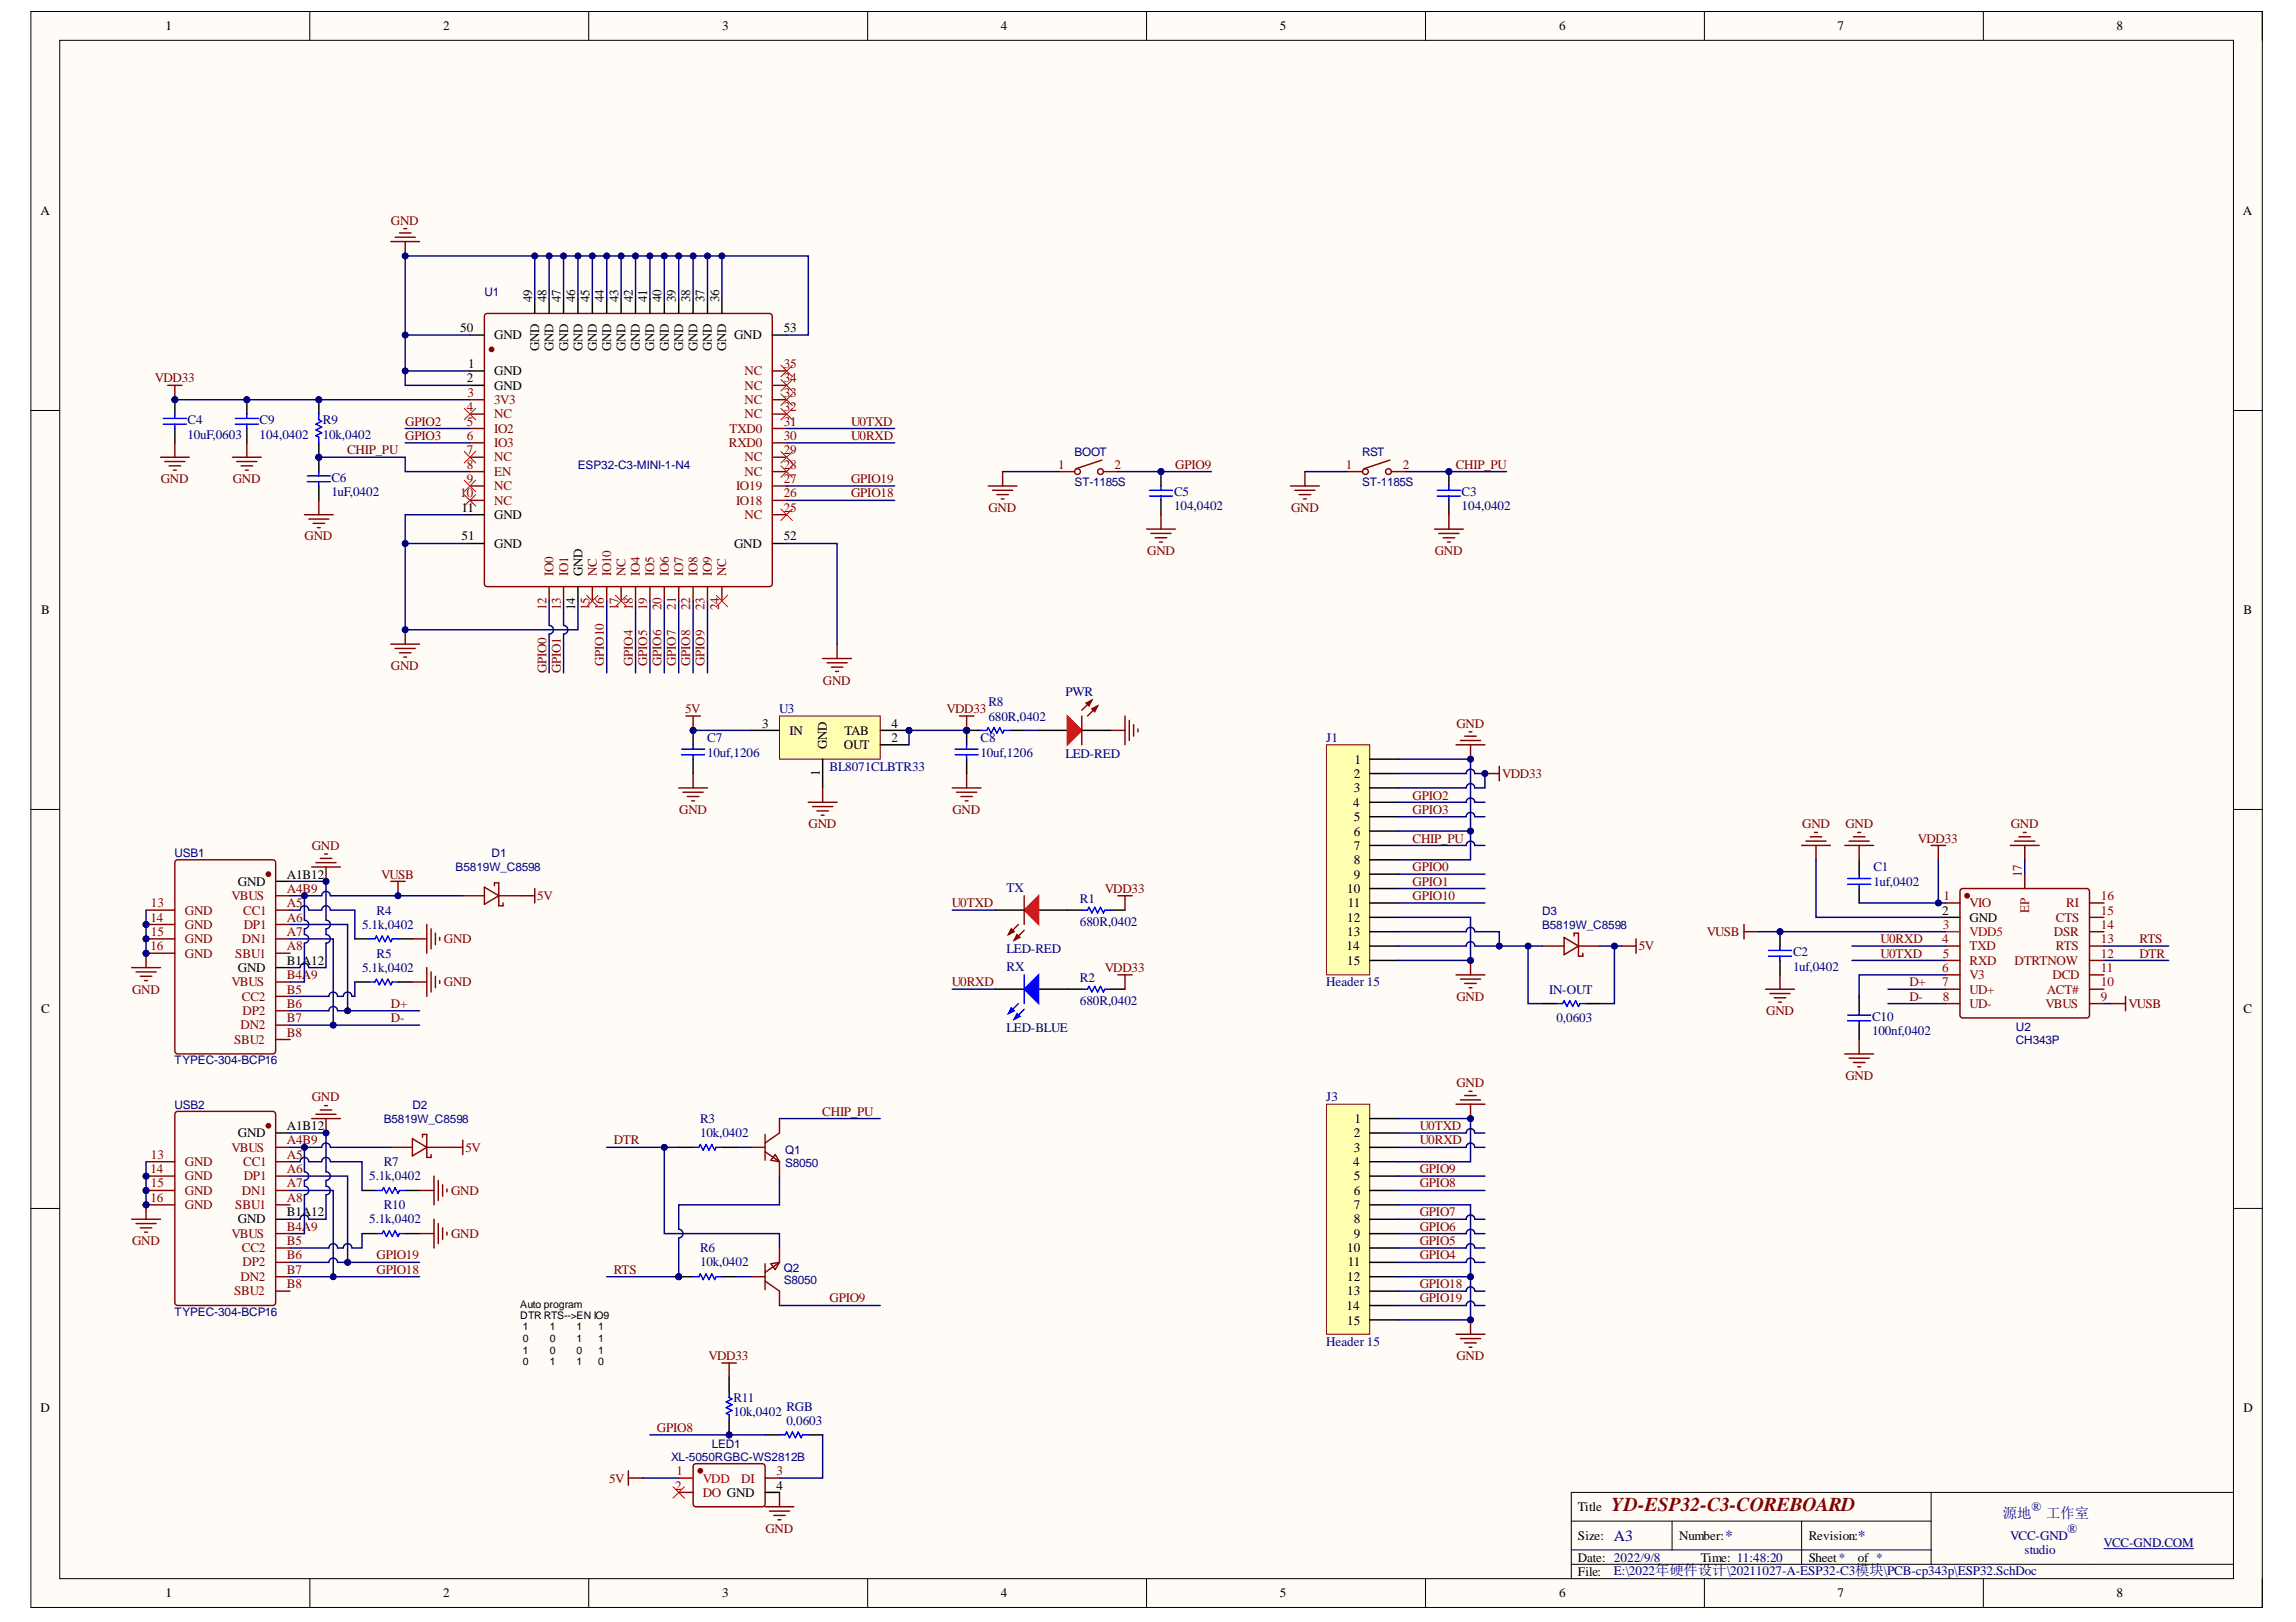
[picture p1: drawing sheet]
<svg xmlns="http://www.w3.org/2000/svg" width="297mm" height="210mm" viewBox="0 0 297 210" stroke-linecap="round" stroke-linejoin="round" font-family="sans-serif">
<defs><g id="words">
<text font-size="2.5" fill="#800000" x="208.5" y="195.6">YD-ESP32-C3-COREBOARD</text>
<g font-size="2" fill="#000080">
<text x="208.8" y="199.4">A3</text>
<text x="223.2" y="199.4">*</text>
<text x="240.3" y="199.4">*</text>
</g>
<g font-size="1.9" fill="#000080">
<text x="259.1" y="196.4">源地</text>
<text x="264.7" y="196.4">工作室</text>
</g>
<g font-size="1.7">
<text x="21.4" y="3.9">1</text>
<text x="57.3" y="3.9">2</text>
<text x="93.4" y="3.9">3</text>
<text x="129.5" y="3.9">4</text>
<text x="165.6" y="3.9">5</text>
<text x="201.7" y="3.9">6</text>
<text x="237.7" y="3.9">7</text>
<text x="273.8" y="3.9">8</text>
<text x="5.2" y="27.9">A</text>
<text x="290.2" y="27.9">A</text>
<text x="68.8" y="39.1" transform="rotate(-90 68.8 39.1)">49</text>
<text x="70.7" y="39.1" transform="rotate(-90 70.7 39.1)">48</text>
<text x="72.6" y="39.1" transform="rotate(-90 72.6 39.1)">47</text>
<text x="74.4" y="39.1" transform="rotate(-90 74.4 39.1)">46</text>
<text x="76.3" y="39.1" transform="rotate(-90 76.3 39.1)">45</text>
<text x="78.1" y="39.1" transform="rotate(-90 78.1 39.1)">44</text>
<text x="80" y="39.1" transform="rotate(-90 80 39.1)">43</text>
<text x="81.9" y="39.1" transform="rotate(-90 81.9 39.1)">42</text>
<text x="83.7" y="39.1" transform="rotate(-90 83.7 39.1)">41</text>
<text x="85.6" y="39.1" transform="rotate(-90 85.6 39.1)">40</text>
<text x="87.4" y="39.1" transform="rotate(-90 87.4 39.1)">39</text>
<text x="89.3" y="39.1" transform="rotate(-90 89.3 39.1)">38</text>
<text x="91.2" y="39.1" transform="rotate(-90 91.2 39.1)">37</text>
<text x="93" y="39.1" transform="rotate(-90 93 39.1)">36</text>
<text x="59.5" y="43">50</text>
<text x="60.6" y="47.6">1</text>
<text x="63.9" y="43.9">GND</text>
<text x="69.8" y="45.4" transform="rotate(-90 69.8 45.4)">GND</text>
<text x="71.6" y="45.4" transform="rotate(-90 71.6 45.4)">GND</text>
<text x="73.5" y="45.4" transform="rotate(-90 73.5 45.4)">GND</text>
<text x="75.4" y="45.4" transform="rotate(-90 75.4 45.4)">GND</text>
<text x="77.2" y="45.4" transform="rotate(-90 77.2 45.4)">GND</text>
<text x="79.1" y="45.4" transform="rotate(-90 79.1 45.4)">GND</text>
<text x="80.9" y="45.4" transform="rotate(-90 80.9 45.4)">GND</text>
<text x="82.8" y="45.4" transform="rotate(-90 82.8 45.4)">GND</text>
<text x="84.7" y="45.4" transform="rotate(-90 84.7 45.4)">GND</text>
<text x="86.5" y="45.4" transform="rotate(-90 86.5 45.4)">GND</text>
<text x="88.4" y="45.4" transform="rotate(-90 88.4 45.4)">GND</text>
<text x="90.2" y="45.4" transform="rotate(-90 90.2 45.4)">GND</text>
<text x="92.1" y="45.4" transform="rotate(-90 92.1 45.4)">GND</text>
<text x="94" y="45.4" transform="rotate(-90 94 45.4)">GND</text>
<text x="95" y="43.9">GND</text>
<text x="101.4" y="43">53</text>
<text x="60.4" y="49.5">2</text>
<text x="63.9" y="48.6">GND</text>
<text x="63.9" y="50.4">GND</text>
<text x="59.7" y="66.2">11</text>
<text x="59.7" y="69.9">51</text>
<text x="63.9" y="67.2">GND</text>
<text x="63.9" y="70.9">GND</text>
<text x="95" y="70.9">GND</text>
<text x="101.4" y="69.9">52</text>
<text x="75.4" y="74.6" transform="rotate(-90 75.4 74.6)">GND</text>
<text x="5.3" y="79.5">B</text>
<text x="74.4" y="79" transform="rotate(-90 74.4 79)">14</text>
<text x="290.2" y="79.5">B</text>
<text x="98.6" y="94.2">3</text>
<text x="102.2" y="95.1">IN</text>
<text x="109.3" y="95.1">TAB</text>
<text x="115.4" y="94.2">4</text>
<text x="106" y="100.4" transform="rotate(-90 106 100.4)">1</text>
<text x="107" y="97" transform="rotate(-90 107 97)">GND</text>
<text x="109.2" y="97">OUT</text>
<text x="115.4" y="96">2</text>
<text x="175.1" y="100.7">2</text>
<text x="175.2" y="98.8">1</text>
<text x="175.1" y="104.4">4</text>
<text x="175.1" y="102.6">3</text>
<text x="175.1" y="106.3">5</text>
<text x="37.1" y="113.7">A1B12</text>
<text x="175.1" y="108.1">6</text>
<text x="175.1" y="110">7</text>
<text x="175.1" y="111.8">8</text>
<text x="175.1" y="113.7">9</text>
<text x="30.8" y="114.6">GND</text>
<text x="174.3" y="115.6">10</text>
<text x="174.3" y="119.3">12</text>
<text x="174.4" y="117.4">11</text>
<text x="251.3" y="118.4">2</text>
<text x="254.8" y="119.3">GND</text>
<text x="30.8" y="125.8">GND</text>
<text x="37.1" y="124.9">B1A12</text>
<text x="174.2" y="123">14</text>
<text x="174.3" y="121.1">13</text>
<text x="174.3" y="124.9">15</text>
<text x="5.3" y="131.1">C</text>
<text x="290.2" y="131.1">C</text>
<text x="30.8" y="147.2">GND</text>
<text x="37.1" y="146.2">A1B12</text>
<text x="175.1" y="147.2">2</text>
<text x="175.1" y="149">3</text>
<text x="175.2" y="145.3">1</text>
<text x="175.1" y="150.9">4</text>
<text x="175.1" y="152.7">5</text>
<text x="175.1" y="154.6">6</text>
<text x="30.8" y="158.3">GND</text>
<text x="37.1" y="157.4">B1A12</text>
<text x="175.1" y="156.5">7</text>
<text x="175.1" y="158.3">8</text>
<text x="175.1" y="160.2">9</text>
<text x="174.3" y="162">10</text>
<text x="174.3" y="165.7">12</text>
<text x="174.3" y="167.6">13</text>
<text x="174.4" y="163.9">11</text>
<text x="174.2" y="169.5">14</text>
<text x="174.3" y="171.4">15</text>
<text x="5.2" y="182.7">D</text>
<text x="290.2" y="182.7">D</text>
<text x="100.5" y="192.8">4</text>
<text x="204.1" y="195.6">Title</text>
<text x="204.1" y="199.3">Size:</text>
<text x="204.1" y="202.1">Date: 2022/9/8</text>
<text x="204.1" y="203.9">File:</text>
<text x="217.3" y="199.3">Number:</text>
<text x="220" y="202.1">Time: 11:48:20</text>
<text x="234" y="199.3">Revision:</text>
<text x="234" y="202.1">Sheet*</text>
<text x="240.3" y="202.1">of *</text>
<text x="21.4" y="206.7">1</text>
<text x="57.3" y="206.7">2</text>
<text x="93.4" y="206.7">3</text>
<text x="129.5" y="206.7">4</text>
<text x="165.6" y="206.7">5</text>
<text x="201.7" y="206.7">6</text>
<text x="237.7" y="206.7">7</text>
<text x="273.8" y="206.7">8</text>
</g>
<g font-size="1.7" fill="#800000">
<text x="50.6" y="29.1">GND</text>
<text x="20" y="49.5">VDD33</text>
<text x="44.9" y="58.8">CHIP_PU</text>
<text x="52.4" y="55.1">GPIO2</text>
<text x="52.4" y="56.9">GPIO3</text>
<text x="110.1" y="56.9">U0RXD</text>
<text x="110.1" y="55.1">U0TXD</text>
<text x="20.8" y="62.5">GND</text>
<text x="30.1" y="62.5">GND</text>
<text x="110.1" y="62.5">GPIO19</text>
<text x="110.1" y="64.4">GPIO18</text>
<text x="152.1" y="60.7">GPIO9</text>
<text x="188.3" y="60.7">CHIP_PU</text>
<text x="39.4" y="69.9">GND</text>
<text x="127.9" y="66.2">GND</text>
<text x="148.4" y="71.8">GND</text>
<text x="167" y="66.2">GND</text>
<text x="185.6" y="71.8">GND</text>
<text x="50.6" y="86.7">GND</text>
<text x="70.7" y="87.1" transform="rotate(-90 70.7 87.1)">GPIO0</text>
<text x="72.6" y="87.1" transform="rotate(-90 72.6 87.1)">GPIO1</text>
<text x="78.1" y="86.2" transform="rotate(-90 78.1 86.2)">GPIO10</text>
<text x="81.9" y="86.2" transform="rotate(-90 81.9 86.2)">GPIO4</text>
<text x="83.7" y="86.2" transform="rotate(-90 83.7 86.2)">GPIO5</text>
<text x="85.6" y="86.2" transform="rotate(-90 85.6 86.2)">GPIO6</text>
<text x="87.4" y="86.2" transform="rotate(-90 87.4 86.2)">GPIO7</text>
<text x="89.3" y="86.2" transform="rotate(-90 89.3 86.2)">GPIO8</text>
<text x="91.2" y="86.2" transform="rotate(-90 91.2 86.2)">GPIO9</text>
<text x="106.5" y="88.6">GND</text>
<text x="88.6" y="92.3">5V</text>
<text x="122.5" y="92.3">VDD33</text>
<text x="188.4" y="94.2">GND</text>
<text x="194.3" y="100.7">VDD33</text>
<text x="87.9" y="105.3">GND</text>
<text x="104.6" y="107.2">GND</text>
<text x="123.2" y="105.3">GND</text>
<text x="182.8" y="103.5">GPIO2</text>
<text x="182.8" y="105.3">GPIO3</text>
<text x="233.2" y="107.2">GND</text>
<text x="238.7" y="107.2">GND</text>
<text x="260.1" y="107.2">GND</text>
<text x="40.3" y="110">GND</text>
<text x="49.3" y="113.7">VUSB</text>
<text x="182.8" y="109.1">CHIP_PU</text>
<text x="182.8" y="112.8">GPIO0</text>
<text x="248.1" y="109.1">VDD33</text>
<text x="69.5" y="116.5">5V</text>
<text x="123.1" y="117.4">U0TXD</text>
<text x="142.9" y="115.6">VDD33</text>
<text x="182.8" y="114.6">GPIO1</text>
<text x="182.8" y="116.5">GPIO10</text>
<text x="57.4" y="122.1">GND</text>
<text x="142.9" y="125.8">VDD33</text>
<text x="212" y="123">5V</text>
<text x="220.8" y="121.1">VUSB</text>
<text x="243.3" y="122.1">U0RXD</text>
<text x="243.3" y="123.9">U0TXD</text>
<text x="276.8" y="122.1">RTS</text>
<text x="276.8" y="123.9">DTR</text>
<text x="17.1" y="128.6">GND</text>
<text x="50.6" y="130.4">D+</text>
<text x="57.4" y="127.6">GND</text>
<text x="123.1" y="127.6">U0RXD</text>
<text x="188.4" y="129.5">GND</text>
<text x="228.5" y="131.4">GND</text>
<text x="247" y="127.6">D+</text>
<text x="247" y="129.5">D-</text>
<text x="275.4" y="130.4">VUSB</text>
<text x="50.6" y="132.3">D-</text>
<text x="40.3" y="142.5">GND</text>
<text x="188.4" y="140.7">GND</text>
<text x="238.7" y="139.7">GND</text>
<text x="60.2" y="149">5V</text>
<text x="79.4" y="148.1">DTR</text>
<text x="106.4" y="144.4">CHIP_PU</text>
<text x="183.7" y="148.1">U0RXD</text>
<text x="183.7" y="146.2">U0TXD</text>
<text x="58.4" y="154.6">GND</text>
<text x="183.7" y="153.7">GPIO8</text>
<text x="183.7" y="151.8">GPIO9</text>
<text x="17.1" y="161.1">GND</text>
<text x="58.4" y="160.2">GND</text>
<text x="183.7" y="159.2">GPIO6</text>
<text x="183.7" y="157.4">GPIO7</text>
<text x="183.7" y="161.1">GPIO5</text>
<text x="48.7" y="163">GPIO19</text>
<text x="48.7" y="164.8">GPIO18</text>
<text x="79.4" y="164.8">RTS</text>
<text x="183.7" y="166.7">GPIO18</text>
<text x="183.7" y="163">GPIO4</text>
<text x="107.3" y="168.5">GPIO9</text>
<text x="183.7" y="168.5">GPIO19</text>
<text x="91.7" y="176.1">VDD33</text>
<text x="188.4" y="176.1">GND</text>
<text x="85" y="185.3">GPIO8</text>
<text x="78.8" y="191.9">5V</text>
<text x="99" y="198.4">GND</text>
</g>
<g font-size="1.7" fill="#800">
<text x="101.4" y="47.6">35</text>
<text x="60.4" y="53.2">4</text>
<text x="60.5" y="51.4">3</text>
<text x="63.9" y="52.3">3V3</text>
<text x="96.3" y="52.3">NC</text>
<text x="96.3" y="50.4">NC</text>
<text x="96.3" y="48.6">NC</text>
<text x="101.4" y="53.2">32</text>
<text x="101.4" y="51.4">33</text>
<text x="101.4" y="49.5">34</text>
<text x="60.4" y="55.1">5</text>
<text x="60.4" y="56.9">6</text>
<text x="60.4" y="58.8">7</text>
<text x="63.9" y="54.1">NC</text>
<text x="63.9" y="56">IO2</text>
<text x="63.9" y="57.9">IO3</text>
<text x="63.9" y="59.7">NC</text>
<text x="94.3" y="57.9">RXD0</text>
<text x="94.4" y="56">TXD0</text>
<text x="96.3" y="59.7">NC</text>
<text x="96.3" y="54.1">NC</text>
<text x="101.4" y="58.8">29</text>
<text x="101.4" y="56.9">30</text>
<text x="101.4" y="55.1">31</text>
<text x="59.5" y="64.4">10</text>
<text x="60.4" y="60.7">8</text>
<text x="60.4" y="62.5">9</text>
<text x="63.9" y="61.6">EN</text>
<text x="63.9" y="63.4">NC</text>
<text x="63.9" y="65.3">NC</text>
<text x="95.2" y="65.3">IO18</text>
<text x="95.2" y="63.4">IO19</text>
<text x="96.3" y="61.6">NC</text>
<text x="101.4" y="64.4">26</text>
<text x="101.4" y="62.5">27</text>
<text x="101.4" y="60.7">28</text>
<text x="136.9" y="60.7">1</text>
<text x="144.2" y="60.7">2</text>
<text x="174.1" y="60.7">1</text>
<text x="181.5" y="60.7">2</text>
<text x="96.3" y="67.2">NC</text>
<text x="101.4" y="66.2">25</text>
<text x="71.6" y="74.6" transform="rotate(-90 71.6 74.6)">IO0</text>
<text x="73.5" y="74.6" transform="rotate(-90 73.5 74.6)">IO1</text>
<text x="77.2" y="74.6" transform="rotate(-90 77.2 74.6)">NC</text>
<text x="79.1" y="74.6" transform="rotate(-90 79.1 74.6)">IO10</text>
<text x="80.9" y="74.6" transform="rotate(-90 80.9 74.6)">NC</text>
<text x="82.8" y="74.6" transform="rotate(-90 82.8 74.6)">IO4</text>
<text x="84.7" y="74.6" transform="rotate(-90 84.7 74.6)">IO5</text>
<text x="86.5" y="74.6" transform="rotate(-90 86.5 74.6)">IO6</text>
<text x="88.4" y="74.6" transform="rotate(-90 88.4 74.6)">IO7</text>
<text x="90.2" y="74.6" transform="rotate(-90 90.2 74.6)">IO8</text>
<text x="92.1" y="74.6" transform="rotate(-90 92.1 74.6)">IO9</text>
<text x="94" y="74.6" transform="rotate(-90 94 74.6)">NC</text>
<text x="70.7" y="79" transform="rotate(-90 70.7 79)">12</text>
<text x="72.6" y="79" transform="rotate(-90 72.6 79)">13</text>
<text x="76.3" y="79" transform="rotate(-90 76.3 79)">15</text>
<text x="78.1" y="79" transform="rotate(-90 78.1 79)">16</text>
<text x="80" y="79" transform="rotate(-90 80 79)">17</text>
<text x="81.9" y="79" transform="rotate(-90 81.9 79)">18</text>
<text x="83.7" y="79" transform="rotate(-90 83.7 79)">19</text>
<text x="85.6" y="79" transform="rotate(-90 85.6 79)">20</text>
<text x="87.4" y="78.9" transform="rotate(-90 87.4 78.9)">21</text>
<text x="89.3" y="79" transform="rotate(-90 89.3 79)">22</text>
<text x="91.2" y="79" transform="rotate(-90 91.2 79)">23</text>
<text x="93" y="79" transform="rotate(-90 93 79)">24</text>
<text x="261.6" y="113.5" transform="rotate(-90 261.6 113.5)">17</text>
<text x="19.5" y="119.3">14</text>
<text x="19.5" y="117.4">13</text>
<text x="23.9" y="118.4">GND</text>
<text x="29.9" y="116.5">VBUS</text>
<text x="31.5" y="118.4">CC1</text>
<text x="37.1" y="119.3">A6</text>
<text x="37.1" y="117.4">A5</text>
<text x="37.1" y="115.6">A4B9</text>
<text x="251.4" y="116.5">1</text>
<text x="254.8" y="117.4">VIO</text>
<text x="262.5" y="118.2" transform="rotate(-90 262.5 118.2)">EP</text>
<text x="266" y="119.3">CTS</text>
<text x="267.3" y="117.4">RI</text>
<text x="271.8" y="118.4">15</text>
<text x="271.8" y="116.5">16</text>
<text x="19.5" y="123">16</text>
<text x="19.5" y="121.1">15</text>
<text x="23.9" y="123.9">GND</text>
<text x="23.9" y="122.1">GND</text>
<text x="23.9" y="120.2">GND</text>
<text x="30.4" y="123.9">SBU1</text>
<text x="31.3" y="122.1">DN1</text>
<text x="31.5" y="120.2">DP1</text>
<text x="37.1" y="123">A8</text>
<text x="37.1" y="121.1">A7</text>
<text x="251.3" y="122.1">4</text>
<text x="251.3" y="125.8">6</text>
<text x="251.3" y="123.9">5</text>
<text x="254.8" y="123">TXD</text>
<text x="254.8" y="124.9">RXD</text>
<text x="260.6" y="124.9">DTRTNOW</text>
<text x="265.7" y="121.1">DSR</text>
<text x="266" y="123">RTS</text>
<text x="271.8" y="125.8">11</text>
<text x="271.8" y="123.9">12</text>
<text x="271.8" y="122.1">13</text>
<text x="271.8" y="120.2">14</text>
<text x="29.9" y="127.6">VBUS</text>
<text x="31.3" y="129.5">CC2</text>
<text x="31.4" y="131.4">DP2</text>
<text x="37.1" y="130.4">B6</text>
<text x="37.1" y="128.6">B5</text>
<text x="37.1" y="126.7">B4A9</text>
<text x="251.3" y="127.6">7</text>
<text x="251.3" y="129.5">8</text>
<text x="254.8" y="126.7">V3</text>
<text x="254.8" y="128.6">UD+</text>
<text x="254.8" y="130.4">UD-</text>
<text x="264.6" y="130.4">VBUS</text>
<text x="264.8" y="128.6">ACT#</text>
<text x="265.5" y="126.7">DCD</text>
<text x="271.8" y="129.5">9</text>
<text x="271.8" y="127.6">10</text>
<text x="30.3" y="135.1">SBU2</text>
<text x="31.1" y="133.2">DN2</text>
<text x="37.1" y="134.2">B8</text>
<text x="37.1" y="132.3">B7</text>
<text x="19.5" y="150">13</text>
<text x="29.9" y="149">VBUS</text>
<text x="37.1" y="150">A5</text>
<text x="37.1" y="148.1">A4B9</text>
<text x="19.5" y="155.5">16</text>
<text x="19.5" y="151.8">14</text>
<text x="19.5" y="153.7">15</text>
<text x="23.9" y="154.6">GND</text>
<text x="23.9" y="152.7">GND</text>
<text x="23.9" y="150.9">GND</text>
<text x="31.3" y="154.6">DN1</text>
<text x="31.5" y="150.9">CC1</text>
<text x="31.5" y="152.7">DP1</text>
<text x="37.1" y="155.5">A8</text>
<text x="37.1" y="153.7">A7</text>
<text x="37.1" y="151.8">A6</text>
<text x="23.9" y="156.5">GND</text>
<text x="29.9" y="160.2">VBUS</text>
<text x="30.4" y="156.5">SBU1</text>
<text x="37.1" y="161.1">B5</text>
<text x="37.1" y="159.2">B4A9</text>
<text x="30.3" y="167.6">SBU2</text>
<text x="31.1" y="165.7">DN2</text>
<text x="31.3" y="162">CC2</text>
<text x="31.4" y="163.9">DP2</text>
<text x="37.1" y="166.7">B8</text>
<text x="37.1" y="164.8">B7</text>
<text x="37.1" y="163">B6</text>
<text x="95.9" y="191.9">DI</text>
<text x="100.5" y="190.9">3</text>
<text x="87.4" y="192.8">2</text>
<text x="90.9" y="193.7">DO GND</text>
</g>
<g font-size="1.7" fill="#000080">
<text x="24.3" y="54.9">C4</text>
<text x="24.3" y="56.8">10uF,0603</text>
<text x="33.6" y="54.9">C9</text>
<text x="33.6" y="56.8">104,0402</text>
<text x="41.8" y="54.9">R9</text>
<text x="41.8" y="56.8">10k,0402</text>
<text x="42.9" y="62.3">C6</text>
<text x="42.9" y="64.2">1uF,0402</text>
<text x="151.9" y="64.2">C5</text>
<text x="189.1" y="64.2">C3</text>
<text x="151.9" y="66.1">104,0402</text>
<text x="189.1" y="66.1">104,0402</text>
<text x="100.8" y="92.3">U3</text>
<text x="127.9" y="91.4">R8</text>
<text x="127.9" y="93.3">680R,0402</text>
<text x="137.8" y="90.1">PWR</text>
<text x="91.5" y="96">C7</text>
<text x="91.5" y="97.9">10uf,1206</text>
<text x="107.3" y="99.8">BL8071CLBTR33</text>
<text x="126.9" y="96">C8</text>
<text x="126.9" y="97.9">10uf,1206</text>
<text x="137.8" y="98.1">LED-RED</text>
<text x="171.6" y="96">J1</text>
<text x="242.4" y="112.8">C1</text>
<text x="48.7" y="118.4">R4</text>
<text x="130.2" y="115.4">TX</text>
<text x="139.7" y="116.8">R1</text>
<text x="139.7" y="119.8">680R,0402</text>
<text x="242.4" y="114.6">1uf,0402</text>
<text x="46.9" y="120.2">5.1k,0402</text>
<text x="46.9" y="125.8">5.1k,0402</text>
<text x="48.7" y="123.9">R5</text>
<text x="130.2" y="125.6">RX</text>
<text x="130.2" y="123.3">LED-RED</text>
<text x="232" y="123.8">C2</text>
<text x="232" y="125.6">1uf,0402</text>
<text x="139.7" y="127.1">R2</text>
<text x="139.7" y="130.1">680R,0402</text>
<text x="171.6" y="127.6">Header 15</text>
<text x="200.4" y="128.6">IN-OUT</text>
<text x="130.2" y="133.6">LED-BLUE</text>
<text x="201.4" y="132.3">0,0603</text>
<text x="242.2" y="132.1">C10</text>
<text x="242.2" y="134">100nf,0402</text>
<text x="171.6" y="142.5">J3</text>
<text x="90.6" y="145.3">R3</text>
<text x="90.6" y="147.2">10k,0402</text>
<text x="47.8" y="152.7">5.1k,0402</text>
<text x="49.6" y="150.9">R7</text>
<text x="47.8" y="158.3">5.1k,0402</text>
<text x="49.6" y="156.5">R10</text>
<text x="90.6" y="162">R6</text>
<text x="90.6" y="163.9">10k,0402</text>
<text x="171.6" y="174.2">Header 15</text>
<text x="94.9" y="181.4">R11</text>
<text x="94.9" y="183.2">10k,0402</text>
<text x="101.7" y="182.6">RGB</text>
<text x="101.7" y="184.4">0,0603</text>
<text x="262.8" y="195.6">®</text>
<text x="208.8" y="203.9">E:\2022年硬件设计\20211027-A-ESP32-C3模块\PCB-cp343p\ESP32.SchDoc</text>
<text x="260" y="199.3">VCC-GND</text>
<text x="261.9" y="201.1">studio</text>
<text x="267.5" y="198.4">®</text>
<text x="272.1" y="200.2">VCC-GND.COM</text>
</g>
<g font-size="1.7" fill="#f00">
<text x="251.3" y="120.2">3</text>
<text x="254.8" y="121.1">VDD5</text>
<text x="87.5" y="190.9">1</text>
<text x="90.9" y="191.9">VDD</text>
</g>
<g font-size="1.5" fill="#000080">
<text x="62.7" y="38.3">U1</text>
<text x="139" y="59">BOOT</text>
<text x="176.2" y="59">RST</text>
<text x="74.8" y="60.7">ESP32-C3-MINI-1-N4</text>
<text x="139" y="62.9">ST-1185S</text>
<text x="176.2" y="62.9">ST-1185S</text>
<text x="22.6" y="110.9">USB1</text>
<text x="58.9" y="112.8">B5819W_C8598</text>
<text x="63.6" y="110.9">D1</text>
<text x="199.5" y="118.4">D3</text>
<text x="199.5" y="120.2">B5819W_C8598</text>
<text x="22.6" y="137.7">TYPEC-304-BCP16</text>
<text x="260.8" y="133.5">U2</text>
<text x="260.8" y="135.1">CH343P</text>
<text x="22.6" y="143.5">USB2</text>
<text x="53.4" y="143.5">D2</text>
<text x="49.6" y="145.4">B5819W_C8598</text>
<text x="101.6" y="149.3">Q1</text>
<text x="101.6" y="151">S8050</text>
<text x="101.4" y="164.6">Q2</text>
<text x="101.4" y="166.2">S8050</text>
<text x="22.6" y="170.3">TYPEC-304-BCP16</text>
<text x="86.9" y="189.1">XL-5050RGBC-WS2812B</text>
<text x="92.1" y="187.4">LED1</text>
</g>
<g font-size="1.4">
<text x="67.3" y="169.2">Auto program</text>
<text x="67.3" y="170.7">DTR RTS--&gt;EN IO9</text>
<text x="67.7" y="172.2">1</text>
<text x="67.7" y="173.7">0</text>
<text x="71.1" y="172.2">1</text>
<text x="71.1" y="173.7">0</text>
<text x="74.6" y="172.2">1</text>
<text x="74.6" y="173.7">1</text>
<text x="77.4" y="172.2">1</text>
<text x="77.4" y="173.7">1</text>
<text x="67.7" y="175.2">1</text>
<text x="67.7" y="176.6">0</text>
<text x="71.1" y="175.2">0</text>
<text x="71.1" y="176.6">1</text>
<text x="74.6" y="175.2">0</text>
<text x="74.6" y="176.6">1</text>
<text x="77.4" y="175.2">1</text>
<text x="77.4" y="176.6">0</text>
</g>
</g></defs>
<path d="M4 1.5h288.7v206.5h-288.7z" fill-rule="evenodd" fill="#fffcf8"/>
<path d="M4 1.5h288.7v206.5h-288.7z" fill="none" stroke="#000" stroke-width=".13"/>
<path d="M7.7 5.2h281.2v199.1h-281.2z" fill-rule="evenodd" fill="#fffcf8"/>
<g fill="none" stroke="#000" stroke-width=".13">
<path d="M4 1.5h3.7M7.7 5.2h281.2v199.1h-281.2zM40.1 1.5v3.7M76.2 1.5v3.7M112.2 1.5v3.7M148.3 1.5v3.7M184.4 1.5v3.7M220.5 1.5v3.7M256.6 1.5v3.7M288.9 1.5h3.8v3.7M4 53.1h3.7M288.9 53.1h3.8"/>
<path d="M4 104.8h3.7M288.9 104.8h3.8M4 156.4h3.7M288.9 156.4h3.8M203.3 196.8h46.5M216.3 196.8v3.8M233.1 196.8v5.6M249.8 193.1v9.3M288.9 193.1h-85.6v11.2M40.1 204.3v3.7M76.2 204.3v3.7M112.3 204.3v3.7"/>
<path d="M148.3 204.3v3.7M184.4 204.3v3.7M203.3 202.4h85.6M203.3 200.6h46.5M220.5 204.3v3.7M256.6 204.3v3.7M292.7 204.3v3.7"/>
</g>
<path d="M272.2 200.4h11.6" fill="none" stroke="#000080" stroke-width=".13"/>
<path d="M138.1 117.8h1.9M143.7 117.8h1.8M128.8 128h3.7M134.4 128h5.6M143.7 128h1.8" fill="none" stroke="#000" stroke-width=".18"/>
<path d="M140 117.8h.7l.2-.4 .4 .7 .3-.7 .4 .7 .4-.7 .3 .7 .2-.3h.8M140 128h.7l.2-.4 .4 .8 .3-.8 .4 .8 .4-.8 .3 .8 .2-.4h.8" fill="none" stroke="#00f" stroke-width=".18"/>
<path d="M132.5 128l1.9-1.8v3.7z" fill="#00f"/>
<path d="M131.8 129.9l-1.3 1.3M132.5 128l1.9-1.8v3.7zM132.5 130.6l-1.3 1.3" fill="none" stroke="#00f" stroke-width=".18"/>
<path d="M130.8 130.4l.4 .4-.7 .4z" fill="#00f"/>
<path d="M130.8 130.4l.4 .4-.7 .4z" fill="none" stroke="#00f" stroke-width=".18"/>
<path d="M131.6 131.2l.3 .3-.7 .4z" fill="#00f"/>
<path d="M131.6 131.2l.3 .3-.7 .4zM132.5 126.2v3.7" fill="none" stroke="#00f" stroke-width=".18"/>
<path d="M88.7 92.7h1.9M89.7 92.7v1.8M67.3 115.9h1.9M69.2 115v1.8" fill="none" stroke="#800000" stroke-width=".18"/>
<circle cx="89.7" cy="94.5" r=".37" fill="#000080"/>
<circle cx="89.7" cy="94.5" r=".37" fill="none" stroke="#000080" stroke-width=".13"/>
<g fill="none" stroke="#800000" stroke-width=".18">
<path d="M143.7 94.5h1.8M145.5 92.7v3.7M146.1 93.2v2.6M146.7 93.8v1.5M147.2 94.3v.4M87.8 102h3.7M88.4 102.5h2.6M88.9 103.1h1.5M89.5 103.6h.4M89.7 100.1v1.9M123.2 102h3.7M123.7 102.5h2.7"/>
<path d="M124.3 103.1h1.5M124.9 103.6h.3M125.1 100.1v1.9"/>
</g>
<circle cx="125.1" cy="94.5" r=".37" fill="#000080"/>
<circle cx="125.1" cy="94.5" r=".37" fill="none" stroke="#000080" stroke-width=".13"/>
<path d="M125.1 94.5h1.8" fill="none" stroke="#000" stroke-width=".18"/>
<circle cx="125.1" cy="94.5" r=".37" fill="#000080"/>
<circle cx="125.1" cy="94.5" r=".37" fill="none" stroke="#000080" stroke-width=".13"/>
<path d="M130.6 94.5h1.9M134.4 94.5h3.7M140 94.5h3.7" fill="none" stroke="#000" stroke-width=".18"/>
<path d="M126.9 94.5h.8l.1-.4 .4 .8 .4-.8 .4 .8 .3-.8 .4 .8 .2-.4h.7" fill="none" stroke="#00f" stroke-width=".18"/>
<path d="M138.1 92.7l1.9 1.8-1.9 1.9z" fill="#f00"/>
<path d="M138.1 92.7l1.9 1.8-1.9 1.9z" fill="none" stroke="#f00" stroke-width=".18"/>
<path d="M141.3 90.6l-1.3 1.3M142 91.4l-1.3 1.3" fill="none" stroke="#980000" stroke-width=".18"/>
<path d="M141.3 91.7l.7-.3-.4 .7z" fill="#980000"/>
<path d="M141.3 91.7l.7-.3-.4 .7z" fill="none" stroke="#980000" stroke-width=".18"/>
<path d="M140.5 91l.8-.4-.4 .8z" fill="#980000"/>
<path d="M140 92.7v3.7M140.5 91l.8-.4-.4 .8z" fill="none" stroke="#980000" stroke-width=".18"/>
<path d="M104.6 103.8h3.7M105.1 104.4h2.6M105.7 104.9h1.5M106.2 105.5h.4M106.4 102v1.8" fill="none" stroke="#800000" stroke-width=".18"/>
<path d="M87.8 148.5h1.9M93.4 148.5h1.9" fill="none" stroke="#000" stroke-width=".18"/>
<path d="M89.7 148.5h.7l.2-.4 .4 .7 .3-.7 .4 .7 .4-.7 .4 .7 .1-.3h.8" fill="none" stroke="#00f" stroke-width=".18"/>
<circle cx="87.8" cy="165.2" r=".37" fill="#000080"/>
<circle cx="87.8" cy="165.2" r=".37" fill="none" stroke="#000080" stroke-width=".13"/>
<path d="M87.8 165.2h1.9" fill="none" stroke="#000" stroke-width=".18"/>
<circle cx="87.8" cy="165.2" r=".37" fill="#000080"/>
<circle cx="87.8" cy="165.2" r=".37" fill="none" stroke="#000080" stroke-width=".13"/>
<path d="M93.4 165.2h1.9" fill="none" stroke="#000" stroke-width=".18"/>
<path d="M89.7 165.2h.7l.2-.3 .4 .7 .3-.7 .4 .7 .4-.7 .4 .7 .1-.4h.8" fill="none" stroke="#00f" stroke-width=".18"/>
<path d="M127.8 62.9h3.8M128.4 63.4h2.6M129 64h1.5M129.5 64.6h.4M129.7 61v1.9M167 62.9h3.7M167.5 63.4h2.6M168.1 64h1.5M168.6 64.6h.4M168.8 61v1.9" fill="none" stroke="#800000" stroke-width=".18"/>
<circle cx="150.2" cy="61" r=".37" fill="#000080"/>
<circle cx="150.2" cy="61" r=".37" fill="none" stroke="#000080" stroke-width=".13"/>
<path d="M150.2 61v1.9M150.2 64.8v1.8" fill="none" stroke="#000" stroke-width=".18"/>
<circle cx="150.2" cy="61" r=".37" fill="#000080"/>
<circle cx="150.2" cy="61" r=".37" fill="none" stroke="#000080" stroke-width=".13"/>
<path d="M148.7 63.4h3M148.7 64.2h3M150.2 62.9v.5M150.2 64.2v.6" fill="none" stroke="#00f" stroke-width=".18"/>
<circle cx="187.4" cy="61" r=".37" fill="#000080"/>
<circle cx="187.4" cy="61" r=".37" fill="none" stroke="#000080" stroke-width=".13"/>
<path d="M187.4 61v1.9M187.4 64.8v1.8" fill="none" stroke="#000" stroke-width=".19"/>
<circle cx="187.4" cy="61" r=".37" fill="#000080"/>
<circle cx="187.4" cy="61" r=".37" fill="none" stroke="#000080" stroke-width=".13"/>
<path d="M186 63.4h2.9M186 64.2h2.9M187.4 62.9v.5M187.4 64.2v.6" fill="none" stroke="#00f" stroke-width=".19"/>
<path d="M148.3 68.5h3.8M148.9 69h2.6M149.5 69.6h1.4M150 70.1h.4M150.2 66.6v1.9" fill="none" stroke="#800000" stroke-width=".18"/>
<path d="M185.6 68.5h3.7M186.1 69h2.7M186.7 69.6h1.5M187.3 70.1h.3M187.4 66.6v1.9" fill="none" stroke="#800000" stroke-width=".19"/>
<circle cx="18.9" cy="123.4" r=".37" fill="#000080"/>
<circle cx="18.9" cy="123.4" r=".37" fill="none" stroke="#000080" stroke-width=".13"/>
<circle cx="18.9" cy="121.5" r=".37" fill="#000080"/>
<circle cx="18.9" cy="121.5" r=".37" fill="none" stroke="#000080" stroke-width=".13"/>
<circle cx="18.9" cy="119.6" r=".37" fill="#000080"/>
<circle cx="18.9" cy="119.6" r=".37" fill="none" stroke="#000080" stroke-width=".13"/>
<path d="M18.9 123.4h3.7" fill="none" stroke="#800" stroke-width=".18"/>
<circle cx="18.9" cy="123.4" r=".37" fill="#000080"/>
<circle cx="18.9" cy="123.4" r=".37" fill="none" stroke="#000080" stroke-width=".13"/>
<path d="M18.9 121.5h3.7" fill="none" stroke="#800" stroke-width=".18"/>
<circle cx="18.9" cy="121.5" r=".37" fill="#000080"/>
<circle cx="18.9" cy="121.5" r=".37" fill="none" stroke="#000080" stroke-width=".13"/>
<path d="M18.9 119.6h3.7" fill="none" stroke="#800" stroke-width=".18"/>
<circle cx="18.9" cy="119.6" r=".37" fill="#000080"/>
<circle cx="18.9" cy="119.6" r=".37" fill="none" stroke="#000080" stroke-width=".13"/>
<path d="M18.9 117.8h3.7M35.7 117.8h1.8M35.7 119.6h1.8M35.7 115.9h1.8M35.7 134.5h1.8M35.7 132.7h1.8M35.7 130.8h1.8M35.7 128.9h1.8M35.7 127.1h1.8M35.7 123.4h1.8M35.7 121.5h1.8" fill="none" stroke="#800" stroke-width=".18"/>
<path d="M35.7 114.1h1.8M35.7 125.2h1.8" fill="none" stroke="#000" stroke-width=".18"/>
<circle cx="34.7" cy="113.1" r=".28" fill="#800"/>
<g fill="none" stroke="#800" stroke-width=".18">
<path d="M22.7 111.4l.3-.1h12.3l.3 .1 .1 24.6-.2 .3-12.5 .1-.3-.2z"/>
<circle cx="34.7" cy="113.1" r=".28"/>
</g>
<path d="M40.3 112.2h3.7M40.9 111.6h2.6M41.4 111.1h1.5M42 110.5h.4M42.2 112.2v1.9" fill="none" stroke="#800000" stroke-width=".18"/>
<circle cx="42.2" cy="114.1" r=".37" fill="#000080"/>
<circle cx="42.2" cy="114.1" r=".37" fill="none" stroke="#000080" stroke-width=".13"/>
<path d="M17 125.2h3.8M17.6 125.8h2.6M18.2 126.3h1.4M18.7 126.9h.4M18.9 123.4v1.8" fill="none" stroke="#800000" stroke-width=".18"/>
<circle cx="18.9" cy="123.4" r=".37" fill="#000080"/>
<circle cx="18.9" cy="123.4" r=".37" fill="none" stroke="#000080" stroke-width=".13"/>
<path d="M58 148.5h1.9M59.9 147.5v1.9" fill="none" stroke="#800000" stroke-width=".18"/>
<circle cx="18.9" cy="155.9" r=".37" fill="#000080"/>
<circle cx="18.9" cy="155.9" r=".37" fill="none" stroke="#000080" stroke-width=".13"/>
<circle cx="18.9" cy="154.1" r=".37" fill="#000080"/>
<circle cx="18.9" cy="154.1" r=".37" fill="none" stroke="#000080" stroke-width=".13"/>
<circle cx="18.9" cy="152.2" r=".37" fill="#000080"/>
<circle cx="18.9" cy="152.2" r=".37" fill="none" stroke="#000080" stroke-width=".13"/>
<path d="M18.9 155.9h3.7" fill="none" stroke="#800" stroke-width=".18"/>
<circle cx="18.9" cy="155.9" r=".37" fill="#000080"/>
<circle cx="18.9" cy="155.9" r=".37" fill="none" stroke="#000080" stroke-width=".13"/>
<path d="M18.9 154.1h3.7" fill="none" stroke="#800" stroke-width=".18"/>
<circle cx="18.9" cy="154.1" r=".37" fill="#000080"/>
<circle cx="18.9" cy="154.1" r=".37" fill="none" stroke="#000080" stroke-width=".13"/>
<path d="M18.9 152.2h3.7" fill="none" stroke="#800" stroke-width=".18"/>
<circle cx="18.9" cy="152.2" r=".37" fill="#000080"/>
<circle cx="18.9" cy="152.2" r=".37" fill="none" stroke="#000080" stroke-width=".13"/>
<path d="M18.9 150.3h3.7M35.7 150.3h1.8M35.7 159.6h1.8M35.7 155.9h1.8M35.7 154.1h1.8M35.7 152.2h1.8M35.7 148.5h1.8M35.7 167.1h1.8M35.7 165.2h1.8M35.7 163.4h1.8M35.7 161.5h1.8" fill="none" stroke="#800" stroke-width=".18"/>
<path d="M35.7 157.8h1.8M35.7 146.6h1.8" fill="none" stroke="#000" stroke-width=".18"/>
<circle cx="34.7" cy="145.7" r=".28" fill="#800"/>
<g fill="none" stroke="#800" stroke-width=".18">
<path d="M22.8 143.9l12.5-.1 .3 .2 .1 24.6-.2 .3h-12.5l-.3-.1-.1-24.6z"/>
<circle cx="34.7" cy="145.7" r=".28"/>
</g>
<path d="M40.3 144.8h3.7M40.9 144.2h2.6M41.4 143.6h1.5M42 143.1h.4M42.2 144.8v1.8" fill="none" stroke="#800000" stroke-width=".18"/>
<circle cx="42.2" cy="146.6" r=".37" fill="#000080"/>
<circle cx="42.2" cy="146.6" r=".37" fill="none" stroke="#000080" stroke-width=".13"/>
<path d="M17 157.8h3.8M17.6 158.3h2.6M18.2 158.9h1.4M18.7 159.5h.4M18.9 155.9v1.9" fill="none" stroke="#800000" stroke-width=".18"/>
<circle cx="18.9" cy="155.9" r=".37" fill="#000080"/>
<circle cx="18.9" cy="155.9" r=".37" fill="none" stroke="#000080" stroke-width=".13"/>
<path d="M194 99.2v1.8M192.1 100.1h1.9" fill="none" stroke="#800000" stroke-width=".19"/>
<circle cx="192.1" cy="100.1" r=".37" fill="#000080"/>
<circle cx="192.1" cy="100.1" r=".37" fill="none" stroke="#000080" stroke-width=".13"/>
<path d="M209.8 122.4h1.9M211.7 121.5v1.9" fill="none" stroke="#800000" stroke-width=".19"/>
<path d="M144.6 115.9h1.9M145.5 115.9v1.9M144.6 126.2h1.9M145.5 126.2v1.8" fill="none" stroke="#800000" stroke-width=".18"/>
<circle cx="41.2" cy="59.2" r=".37" fill="#000080"/>
<circle cx="41.2" cy="59.2" r=".37" fill="none" stroke="#000080" stroke-width=".13"/>
<circle cx="41.2" cy="51.7" r=".37" fill="#000080"/>
<circle cx="41.2" cy="51.7" r=".37" fill="none" stroke="#000080" stroke-width=".13"/>
<path d="M41.2 57.3v1.9" fill="none" stroke="#000" stroke-width=".18"/>
<circle cx="41.2" cy="59.2" r=".37" fill="#000080"/>
<circle cx="41.2" cy="59.2" r=".37" fill="none" stroke="#000080" stroke-width=".13"/>
<path d="M41.2 51.7v1.9" fill="none" stroke="#000" stroke-width=".18"/>
<circle cx="41.2" cy="51.7" r=".37" fill="#000080"/>
<circle cx="41.2" cy="51.7" r=".37" fill="none" stroke="#000080" stroke-width=".13"/>
<path d="M41.2 53.6v.7l.4 .2-.7 .4 .7 .4-.7 .3 .7 .4-.7 .4 .3 .2v.7" fill="none" stroke="#00f" stroke-width=".18"/>
<circle cx="41.2" cy="59.2" r=".37" fill="#000080"/>
<circle cx="41.2" cy="59.2" r=".37" fill="none" stroke="#000080" stroke-width=".13"/>
<path d="M41.2 59.2v1.8M41.2 62.9v1.9" fill="none" stroke="#000" stroke-width=".18"/>
<circle cx="41.2" cy="59.2" r=".37" fill="#000080"/>
<circle cx="41.2" cy="59.2" r=".37" fill="none" stroke="#000080" stroke-width=".13"/>
<path d="M39.8 61.6h2.9M39.8 62.3h2.9M41.2 61v.6M41.2 62.3v.6" fill="none" stroke="#00f" stroke-width=".18"/>
<path d="M39.4 66.6h3.7M39.9 67.2h2.6M40.5 67.7h1.5M41.1 68.3h.3M41.2 64.8v1.8M124.1 92.7h1.9M125.1 92.7v1.8" fill="none" stroke="#800000" stroke-width=".18"/>
<path d="M99 185.7h1.8M104.6 185.7h1.8" fill="none" stroke="#000" stroke-width=".19"/>
<path d="M100.8 185.7h.8l.2-.4 .3 .8 .4-.8 .4 .8 .4-.8 .3 .8 .2-.4h.8" fill="none" stroke="#00f" stroke-width=".19"/>
<circle cx="125.1" cy="94.5" r=".37" fill="#000080"/>
<circle cx="125.1" cy="94.5" r=".37" fill="none" stroke="#000080" stroke-width=".13"/>
<path d="M62.8 40.6h36.9l.2 .3v34.8l-.4 .2h-36.7l-.1-.4v-34.6z" fill="none" stroke="#800" stroke-width=".18"/>
<circle cx="63.6" cy="45.2" r=".28" fill="#800"/>
<g fill="none" stroke="#800" stroke-width=".18">
<path d="M60.8 51.7h1.9M60.8 53.6h1.9M60.8 55.4h1.9M60.8 57.3h1.9M60.8 59.2h1.9M99.9 51.7h1.9M99.9 53.6h1.9M99.9 55.4h1.9M99.9 57.3h1.9M99.9 59.2h1.9M99.9 49.9h1.9M99.9 48h1.9"/>
<path d="M60.8 61h1.9M60.8 62.9h1.9M60.8 64.8h1.9M71 75.9v1.9M72.9 75.9v1.9M76.6 75.9v1.9M78.5 75.9v1.9M80.4 75.9v1.9M82.2 75.9v1.9M84.1 75.9v1.9M85.9 75.9v1.9M87.8 75.9v1.9"/>
<path d="M89.7 75.9v1.9M91.5 75.9v1.9M93.4 75.9v1.9M99.9 61h1.9M99.9 62.9h1.9M99.9 64.8h1.9M99.9 66.6h1.9"/>
<circle cx="63.6" cy="45.2" r=".28"/>
</g>
<g fill="none" stroke="#000" stroke-width=".18">
<path d="M69.2 38.7v1.9M71 38.7v1.9M72.9 38.7v1.9M74.8 38.7v1.9M76.6 38.7v1.9M78.5 38.7v1.9M80.4 38.7v1.9M82.2 38.7v1.9M84.1 38.7v1.9M85.9 38.7v1.9M87.8 38.7v1.9M89.7 38.7v1.9"/>
<path d="M91.5 38.7v1.9M93.4 38.7v1.9M60.8 48h1.9M60.8 49.9h1.9M60.8 43.4h1.9M99.9 43.4h1.9M60.8 66.6h1.9M60.8 70.3h1.9M74.8 75.9v1.9M99.9 70.3h1.9"/>
</g>
<circle cx="22.6" cy="51.7" r=".37" fill="#000080"/>
<circle cx="22.6" cy="51.7" r=".37" fill="none" stroke="#000080" stroke-width=".13"/>
<path d="M22.6 51.7v1.9M22.6 55.4v1.9" fill="none" stroke="#000" stroke-width=".18"/>
<circle cx="22.6" cy="51.7" r=".37" fill="#000080"/>
<circle cx="22.6" cy="51.7" r=".37" fill="none" stroke="#000080" stroke-width=".13"/>
<path d="M21.1 54.1h3M21.1 54.9h3M22.6 53.6v.5M22.6 54.9v.5" fill="none" stroke="#00f" stroke-width=".18"/>
<path d="M20.8 59.2h3.7M21.3 59.7h2.6M21.7 49.9h1.9M22.6 49.9v1.8M22.6 57.3v1.9M21.9 60.3h1.5M22.4 60.8h.4" fill="none" stroke="#800000" stroke-width=".18"/>
<circle cx="22.6" cy="51.7" r=".37" fill="#000080"/>
<circle cx="22.6" cy="51.7" r=".37" fill="none" stroke="#000080" stroke-width=".13"/>
<circle cx="31.9" cy="51.7" r=".37" fill="#000080"/>
<circle cx="31.9" cy="51.7" r=".37" fill="none" stroke="#000080" stroke-width=".13"/>
<path d="M31.9 51.7v1.9M31.9 55.4v1.9" fill="none" stroke="#000" stroke-width=".18"/>
<circle cx="31.9" cy="51.7" r=".37" fill="#000080"/>
<circle cx="31.9" cy="51.7" r=".37" fill="none" stroke="#000080" stroke-width=".13"/>
<path d="M30.4 54.1h3M30.4 54.9h3M31.9 53.6v.5M31.9 54.9v.5" fill="none" stroke="#00f" stroke-width=".18"/>
<path d="M50.6 31.3h3.7M51.1 30.7h2.6M51.7 30.1h1.5M52.2 29.6h.4M52.4 31.3v1.8M30.1 59.2h3.7M30.6 59.7h2.6M31.9 57.3v1.9M31.2 60.3h1.5M31.7 60.8h.4" fill="none" stroke="#800000" stroke-width=".18"/>
<circle cx="52.4" cy="33.1" r=".37" fill="#000080"/>
<circle cx="52.4" cy="33.1" r=".37" fill="none" stroke="#000080" stroke-width=".13"/>
<path d="M50.6 83.4h3.7M51.1 83.9h2.6M51.7 84.5h1.5M52.2 85h.4M52.4 81.5v1.9" fill="none" stroke="#800000" stroke-width=".18"/>
<circle cx="52.4" cy="81.5" r=".37" fill="#000080"/>
<circle cx="52.4" cy="81.5" r=".37" fill="none" stroke="#000080" stroke-width=".13"/>
<path d="M106.4 85.2h3.8M107 85.8h2.6M107.5 86.3h1.5M108.1 86.9h.4M108.3 83.4v1.8" fill="none" stroke="#800000" stroke-width=".18"/>
<g fill="none" stroke="#f00" stroke-width=".13">
<path d="M60.1 58.4l1.4 1.5M60.1 52.8l1.4 1.5M61.5 58.4l-1.4 1.5M61.5 52.8l-1.4 1.5M101 47.3l1.5 1.4M101 49.1l1.5 1.5M101 51l1.5 1.5M101 52.8l1.5 1.5M101 58.4l1.5 1.5M102.5 47.3l-1.5 1.4M102.5 49.1l-1.5 1.5M102.5 51l-1.5 1.5"/>
<path d="M102.5 52.8l-1.5 1.5M102.5 58.4l-1.5 1.5M60.1 64l1.4 1.5M60.1 62.1l1.4 1.5M61.5 64l-1.4 1.5M61.5 62.1l-1.4 1.5M75.9 77l1.5 1.5M77.4 77l-1.5 1.5M79.6 77l1.5 1.5M81.1 77l-1.5 1.5M92.6 77l1.5 1.5M94.1 77l-1.5 1.5"/>
<path d="M101 60.3l1.5 1.5M101 65.9l1.5 1.5M102.5 60.3l-1.5 1.5M102.5 65.9l-1.5 1.5"/>
</g>
<path d="M171.6 96.4h5.6v29.8h-5.6z" fill-rule="evenodd" fill="#ffffb0"/>
<path d="M171.6 96.4h5.6v29.8h-5.6z" fill="none" stroke="#800000" stroke-width=".13"/>
<g fill="none" stroke="#000" stroke-width=".19">
<path d="M177.2 98.2h3.7M177.2 100.1h3.7M177.2 102h3.7M177.2 103.8h3.7M177.2 105.7h3.7M177.2 107.5h3.7M177.2 109.4h3.7M177.2 111.3h3.7M177.2 113.1h3.7M177.2 115h3.7M177.2 116.9h3.7M177.2 118.7h3.7"/>
<path d="M177.2 120.6h3.7M177.2 122.4h3.7M177.2 124.3h3.7"/>
</g>
<path d="M171.6 142.9h5.6v29.8h-5.6z" fill-rule="evenodd" fill="#ffffb0"/>
<path d="M171.6 142.9h5.6v29.8h-5.6z" fill="none" stroke="#800000" stroke-width=".13"/>
<g fill="none" stroke="#000" stroke-width=".19">
<path d="M177.2 144.8h3.7M177.2 146.6h3.7M177.2 148.5h3.7M177.2 150.3h3.7M177.2 152.2h3.7M177.2 154.1h3.7M177.2 155.9h3.7M177.2 157.8h3.7M177.2 159.6h3.7M177.2 161.5h3.7M177.2 163.4h3.7M177.2 165.2h3.7"/>
<path d="M177.2 167.1h3.7M177.2 168.9h3.7M177.2 170.8h3.7"/>
</g>
<path d="M188.4 96.4h3.7M188.9 95.8h2.6M189.5 95.3h1.5M190.1 94.7h.3M190.2 96.4v1.8" fill="none" stroke="#800000" stroke-width=".19"/>
<circle cx="190.2" cy="98.2" r=".37" fill="#000080"/>
<circle cx="190.2" cy="98.2" r=".37" fill="none" stroke="#000080" stroke-width=".13"/>
<path d="M188.4 126.2h3.7M188.9 126.7h2.6M189.5 127.3h1.5M190.1 127.8h.3M190.2 124.3v1.9" fill="none" stroke="#800000" stroke-width=".19"/>
<circle cx="190.2" cy="124.3" r=".38" fill="#000080"/>
<circle cx="190.2" cy="124.3" r=".38" fill="none" stroke="#000080" stroke-width=".13"/>
<path d="M188.4 142.9h3.7M188.9 142.3h2.6M189.5 141.8h1.5M190.1 141.2h.3M190.2 142.9v1.9" fill="none" stroke="#800000" stroke-width=".19"/>
<circle cx="190.2" cy="144.8" r=".38" fill="#000080"/>
<circle cx="190.2" cy="144.8" r=".38" fill="none" stroke="#000080" stroke-width=".13"/>
<path d="M188.4 172.7h3.7M188.9 173.2h2.6M189.5 173.8h1.5M190.1 174.3h.3M190.2 170.8v1.9" fill="none" stroke="#800000" stroke-width=".19"/>
<circle cx="190.2" cy="170.8" r=".37" fill="#000080"/>
<circle cx="190.2" cy="170.8" r=".37" fill="none" stroke="#000080" stroke-width=".13"/>
<path d="M59.9 115.9h2.8M62.7 114.8l1.8 1.1-1.8 1.1zM64 114.6v-.4h.5v3h.6v-.4M64.5 115.9h2.8M50.6 148.5h2.8M53.4 147.4l1.8 1.1-1.8 1.1zM54.7 147.2v-.4h.5v3h.6v-.4M55.2 148.5h2.8" fill="none" stroke="#800" stroke-width=".18"/>
<path d="M50.6 114.1h1.8M51.5 114.1v1.8" fill="none" stroke="#800000" stroke-width=".18"/>
<circle cx="51.5" cy="115.9" r=".37" fill="#000080"/>
<circle cx="51.5" cy="115.9" r=".37" fill="none" stroke="#000080" stroke-width=".13"/>
<path d="M199.5 122.4h2.9M202.4 121.3l1.8 1.1-1.8 1.1zM203.7 121.1v-.3h.5v2.9h.6v-.3M204.2 122.4h2.8" fill="none" stroke="#800" stroke-width=".19"/>
<path d="M45.9 121.5h1.9M45.9 127.1h1.9M51.5 121.5h1.9M51.5 127.1h1.9M46.8 154.1h1.9M46.8 159.6h1.9M52.4 154.1h1.9M52.4 159.6h1.9" fill="none" stroke="#000" stroke-width=".18"/>
<path d="M47.8 121.5h.7l.2-.4 .4 .8 .3-.8 .4 .8 .4-.8 .4 .8 .1-.4h.8M47.8 127.1h.7l.2-.4 .4 .8 .3-.8 .4 .8 .4-.8 .4 .8 .1-.4h.8M48.7 154.1h.7l.2-.4 .4 .7 .4-.7 .3 .7 .4-.7 .4 .7 .2-.3h.7M48.7 159.6h.7l.2-.3 .4 .7 .4-.7 .3 .7 .4-.7 .4 .7 .2-.4h.7" fill="none" stroke="#00f" stroke-width=".18"/>
<g fill="none" stroke="#800000" stroke-width=".18">
<path d="M55.2 119.6v3.8M53.4 121.5h1.8M53.4 127.1h1.8M55.2 125.2v3.7M55.8 120.2v2.6M55.8 125.8v2.6M56.3 120.8v1.4M56.3 126.3v1.5M56.9 121.3v.4M56.9 126.9v.4M54.3 154.1h1.8M54.3 159.6h1.8"/>
<path d="M56.1 152.2v3.7M56.1 157.8v3.7M56.7 152.8v2.6M56.7 158.3v2.6M57.3 153.3v1.5M57.3 158.9v1.5M57.8 153.9v.3M57.8 159.5v.3"/>
</g>
<circle cx="94.3" cy="185.7" r=".37" fill="#000080"/>
<circle cx="94.3" cy="185.7" r=".37" fill="none" stroke="#000080" stroke-width=".13"/>
<path d="M94.3 183.8v1.9" fill="none" stroke="#000" stroke-width=".19"/>
<circle cx="94.3" cy="185.7" r=".37" fill="#000080"/>
<circle cx="94.3" cy="185.7" r=".37" fill="none" stroke="#000080" stroke-width=".13"/>
<path d="M94.3 178.3v1.8" fill="none" stroke="#000" stroke-width=".19"/>
<path d="M94.3 180.1v.8l.4 .1-.7 .4 .7 .4-.7 .4 .7 .3-.7 .4 .3 .2v.7" fill="none" stroke="#00f" stroke-width=".19"/>
<path d="M93.4 176.4h1.9M94.3 176.4v1.9M99 195h3.7M99.5 195.6h2.6M100.1 196.1h1.5M100.7 196.7h.3M100.8 193.1v1.9" fill="none" stroke="#800000" stroke-width=".19"/>
<g fill="none" stroke="#800" stroke-width=".19">
<path d="M179.8 59.5l-3.3 1.2M174.4 61h1.9M180 61h1.9M89.7 189.6l.3-.2 8.8 .1 .2 .3-.1 5-.3 .2-8.7-.1-.2-.3z"/>
<circle cx="176.6" cy="61" r=".37"/>
<circle cx="179.6" cy="61" r=".37"/>
</g>
<g fill="none" stroke="#800" stroke-width=".18">
<path d="M142.6 59.5l-3.4 1.2M137.2 61h1.8M142.7 61h1.9"/>
<circle cx="139.4" cy="61" r=".37"/>
<circle cx="142.4" cy="61" r=".37"/>
</g>
<path d="M87.1 192.4l1.5 1.5M88.6 192.4l-1.5 1.5" fill="none" stroke="#f00" stroke-width=".13"/>
<circle cx="90.6" cy="190.3" r=".28" fill="#800"/>
<g fill="none" stroke="#800" stroke-width=".19">
<path d="M87.8 193.1h1.9M99 191.3h1.8"/>
<circle cx="90.6" cy="190.3" r=".28"/>
</g>
<path d="M87.8 191.3h1.9" fill="none" stroke="#f00" stroke-width=".19"/>
<path d="M99 193.1h1.8" fill="none" stroke="#000" stroke-width=".19"/>
<path d="M128.8 117.8h3.7M134.4 117.8h3.7" fill="none" stroke="#000" stroke-width=".18"/>
<path d="M132.5 117.8l1.9-1.9v3.7z" fill="#f00"/>
<path d="M132.5 117.8l1.9-1.9v3.7z" fill="none" stroke="#f00" stroke-width=".18"/>
<path d="M131.8 119.6l-1.3 1.3M132.5 120.4l-1.3 1.3" fill="none" stroke="#980000" stroke-width=".18"/>
<path d="M130.8 120.2l.4 .4-.7 .3z" fill="#980000"/>
<path d="M130.8 120.2l.4 .4-.7 .3z" fill="none" stroke="#980000" stroke-width=".18"/>
<path d="M131.6 120.9l.3 .4-.7 .4z" fill="#980000"/>
<path d="M132.5 115.9v3.7M131.6 120.9l.3 .4-.7 .4z" fill="none" stroke="#980000" stroke-width=".18"/>
<path d="M97.1 148.5h1.9M99 149l1.8 1.3M99 146.8v3.4M100.3 149.4l.5 .9-1.1-.1zM100.8 144.8v1.8l-1.8 1.3M100.8 150.3v1.9M97.1 165.2h1.9M99 165.8l1.8 1.3v1.8M99 163.5v3.4M99.7 163.5l1.1-.1-.5 .9zM100.8 161.5v1.9M100.8 163.4l-1.8 1.3" fill="none" stroke="#800" stroke-width=".18"/>
<circle cx="230.3" cy="120.6" r=".37" fill="#000080"/>
<circle cx="230.3" cy="120.6" r=".37" fill="none" stroke="#000080" stroke-width=".13"/>
<path d="M230.3 120.6v1.8" fill="none" stroke="#000" stroke-width=".19"/>
<circle cx="230.3" cy="120.6" r=".37" fill="#000080"/>
<circle cx="230.3" cy="120.6" r=".37" fill="none" stroke="#000080" stroke-width=".13"/>
<path d="M230.3 124.3v1.9" fill="none" stroke="#000" stroke-width=".19"/>
<path d="M228.8 123.7h3M228.8 123h3M230.3 122.4v.6M230.3 123.7v.6" fill="none" stroke="#00f" stroke-width=".19"/>
<path d="M228.4 128h3.7M229 128.6h2.6M229.5 129.1h1.5M230.1 129.7h.4M230.3 126.2v1.8" fill="none" stroke="#800000" stroke-width=".19"/>
<path d="M253.7 115h16.4l.2 .4v16l-.2 .3h-16.4l-.1-.3v-16z" fill="none" stroke="#800" stroke-width=".19"/>
<circle cx="254.5" cy="115.9" r=".28" fill="#800"/>
<g fill="none" stroke="#800" stroke-width=".19">
<path d="M251.7 116.9h1.9M261.9 113.1v1.9M270.3 116.9h1.9M270.3 118.7h1.9M251.7 122.4h1.9M251.7 124.3h1.9M251.7 126.2h1.9M251.7 128h1.9M251.7 129.9h1.9M270.3 122.4h1.9M270.3 124.3h1.9M270.3 126.2h1.9"/>
<path d="M270.3 128h1.9M270.3 129.9h1.9M270.3 120.6h1.9"/>
<circle cx="254.5" cy="115.9" r=".28"/>
</g>
<path d="M240.5 111.3v1.8M240.5 115v1.9M251.7 118.7h1.9M199.5 129.9h1.9M205.1 129.9h1.9M240.5 128.9v1.9M240.5 132.7v1.8" fill="none" stroke="#000" stroke-width=".19"/>
<path d="M251.7 120.6h1.9" fill="none" stroke="#f00" stroke-width=".19"/>
<g fill="none" stroke="#800000" stroke-width=".19">
<path d="M233.1 109.4h3.7M233.6 108.8h2.6M234.2 108.3h1.5M234.8 107.7h.3M234.9 109.4v1.9M238.7 109.4h3.7M239.2 108.8h2.6M239.8 108.3h1.5M240.3 107.7h.4M240.5 109.4v1.9M249.8 109.4h1.9M250.8 109.4v1.9"/>
<path d="M260.1 109.4h3.7M260.6 108.8h2.6M261.2 108.3h1.5M261.8 107.7h.3M261.9 109.4v1.9M238.7 136.4h3.7M239.2 136.9h2.6M239.8 137.5h1.5M240.3 138.1h.4M240.5 134.5v1.9M81.3 190.3v1.9M81.3 191.3h1.9"/>
</g>
<path d="M239 113.7h3M239 114.4h3M240.5 113.1v.6M240.5 114.4v.6M201.4 129.9h.8l.2-.4 .3 .7 .4-.7 .4 .7 .3-.7 .4 .7 .2-.3h.7M239 132.1h3M239 131.4h3M240.5 130.8v.6M240.5 132.1v.6" fill="none" stroke="#00f" stroke-width=".19"/>
<circle cx="117.6" cy="94.5" r=".37" fill="#000080"/>
<circle cx="117.6" cy="94.5" r=".37" fill="none" stroke="#000080" stroke-width=".13"/>
<path d="M100.8 92.7h13.1v5.5h-13.1z" fill-rule="evenodd" fill="#ffffb0"/>
<path d="M100.8 92.7h13.1v5.5h-13.1z" fill="none" stroke="#800000" stroke-width=".13"/>
<path d="M97.1 94.5h3.7M106.4 98.2v3.8M113.9 94.5h3.7M113.9 96.4h3.7" fill="none" stroke="#000" stroke-width=".18"/>
<circle cx="117.6" cy="94.5" r=".37" fill="#000080"/>
<circle cx="117.6" cy="94.5" r=".37" fill="none" stroke="#000080" stroke-width=".13"/>
<circle cx="89.7" cy="94.5" r=".37" fill="#000080"/>
<circle cx="89.7" cy="94.5" r=".37" fill="none" stroke="#000080" stroke-width=".13"/>
<path d="M89.7 94.5v1.9" fill="none" stroke="#000" stroke-width=".18"/>
<circle cx="89.7" cy="94.5" r=".37" fill="#000080"/>
<circle cx="89.7" cy="94.5" r=".37" fill="none" stroke="#000080" stroke-width=".13"/>
<path d="M89.7 98.2v1.9" fill="none" stroke="#000" stroke-width=".18"/>
<path d="M88.2 97.7h3M88.2 96.9h3M89.7 96.4v.5M89.7 97.7v.5" fill="none" stroke="#00f" stroke-width=".18"/>
<circle cx="125.1" cy="94.5" r=".37" fill="#000080"/>
<circle cx="125.1" cy="94.5" r=".37" fill="none" stroke="#000080" stroke-width=".13"/>
<path d="M125.1 94.5v1.9" fill="none" stroke="#000" stroke-width=".18"/>
<circle cx="125.1" cy="94.5" r=".37" fill="#000080"/>
<circle cx="125.1" cy="94.5" r=".37" fill="none" stroke="#000080" stroke-width=".13"/>
<path d="M125.1 98.2v1.9" fill="none" stroke="#000" stroke-width=".18"/>
<path d="M123.6 97.7h2.9M123.6 96.9h2.9M125.1 96.4v.5M125.1 97.7v.5" fill="none" stroke="#00f" stroke-width=".18"/>
<path d="M225.6 119.6v1.9M225.6 120.6h1.9M273.1 129.9h1.9M275 128.9v1.9" fill="none" stroke="#800000" stroke-width=".19"/>
<path d="M22.6 51.7h38.2" fill="none" stroke="#000080" stroke-width=".18"/>
<circle cx="22.6" cy="51.7" r=".37" fill="#000080"/>
<circle cx="22.6" cy="51.7" r=".37" fill="none" stroke="#000080" stroke-width=".13"/>
<circle cx="31.9" cy="51.7" r=".37" fill="#000080"/>
<circle cx="31.9" cy="51.7" r=".37" fill="none" stroke="#000080" stroke-width=".13"/>
<circle cx="41.2" cy="51.7" r=".37" fill="#000080"/>
<circle cx="41.2" cy="51.7" r=".37" fill="none" stroke="#000080" stroke-width=".13"/>
<path d="M37.5 154.1h5.6v11.1h-5.6" fill="none" stroke="#000080" stroke-width=".18"/>
<circle cx="43.1" cy="165.2" r=".37" fill="#000080"/>
<circle cx="43.1" cy="165.2" r=".37" fill="none" stroke="#000080" stroke-width=".13"/>
<path d="M37.5 152.2h7.5v11.2h-1.3a.56 .56 0 0 0-.6-.6 .56 .56 0 0 0-.6 .6h-5" fill="none" stroke="#000080" stroke-width=".18"/>
<circle cx="45" cy="163.4" r=".37" fill="#000080"/>
<circle cx="45" cy="163.4" r=".37" fill="none" stroke="#000080" stroke-width=".13"/>
<path d="M39.4 148.5v3.1a.56 .56 0 0 1 .5 .6 .56 .56 0 0 1-.5 .6v.7a.56 .56 0 0 1 .5 .6 .56 .56 0 0 1-.5 .5v5h-1.9M46.8 159.6v1.9h-1.3a.56 .56 0 0 0-.5-.6 .56 .56 0 0 0-.6 .6h-.7a.56 .56 0 0 0-.6-.6 .56 .56 0 0 0-.6 .6h-5" fill="none" stroke="#000080" stroke-width=".18"/>
<circle cx="39.4" cy="148.5" r=".37" fill="#000080"/>
<circle cx="39.4" cy="148.5" r=".37" fill="none" stroke="#000080" stroke-width=".13"/>
<path d="M37.5 146.6h4.7v5a.56 .56 0 0 1 .5 .6 .56 .56 0 0 1-.5 .6v.7a.56 .56 0 0 1 .5 .6 .56 .56 0 0 1-.5 .5v3.2h-2.3a.56 .56 0 0 0-.5-.6 .56 .56 0 0 0-.6 .6h-1.3" fill="none" stroke="#000080" stroke-width=".18"/>
<circle cx="42.2" cy="146.6" r=".37" fill="#000080"/>
<circle cx="42.2" cy="146.6" r=".37" fill="none" stroke="#000080" stroke-width=".13"/>
<path d="M37.5 150.3h1.3a.56 .56 0 0 1 .6-.5 .56 .56 0 0 1 .5 .5h1.7a.56 .56 0 0 1 .6-.5 .56 .56 0 0 1 .5 .5h4.1v3.8M37.5 148.5h4.1a.56 .56 0 0 1 .6-.6 .56 .56 0 0 1 .5 .6h7.9" fill="none" stroke="#000080" stroke-width=".18"/>
<circle cx="39.4" cy="148.5" r=".37" fill="#000080"/>
<circle cx="39.4" cy="148.5" r=".37" fill="none" stroke="#000080" stroke-width=".13"/>
<path d="M37.5 121.5h5.6v11.2h-5.6" fill="none" stroke="#000080" stroke-width=".18"/>
<circle cx="43.1" cy="132.7" r=".37" fill="#000080"/>
<circle cx="43.1" cy="132.7" r=".37" fill="none" stroke="#000080" stroke-width=".13"/>
<path d="M37.5 119.6h7.5v11.2h-1.3a.56 .56 0 0 0-.6-.6 .56 .56 0 0 0-.6 .6h-5" fill="none" stroke="#000080" stroke-width=".18"/>
<circle cx="45" cy="130.8" r=".37" fill="#000080"/>
<circle cx="45" cy="130.8" r=".37" fill="none" stroke="#000080" stroke-width=".13"/>
<path d="M39.4 115.9v3.2a.56 .56 0 0 1 .5 .5 .56 .56 0 0 1-.5 .6v.7a.56 .56 0 0 1 .5 .6 .56 .56 0 0 1-.5 .6v5h-1.9M45.9 127.1v1.8h-.4a.56 .56 0 0 0-.5-.5 .56 .56 0 0 0-.6 .5h-.7a.56 .56 0 0 0-.6-.5 .56 .56 0 0 0-.6 .5h-5" fill="none" stroke="#000080" stroke-width=".18"/>
<circle cx="39.4" cy="115.9" r=".37" fill="#000080"/>
<circle cx="39.4" cy="115.9" r=".37" fill="none" stroke="#000080" stroke-width=".13"/>
<path d="M37.5 114.1h4.7v5a.56 .56 0 0 1 .5 .5 .56 .56 0 0 1-.5 .6v.7a.56 .56 0 0 1 .5 .6 .56 .56 0 0 1-.5 .6v3.1h-2.3a.56 .56 0 0 0-.5-.5 .56 .56 0 0 0-.6 .5h-1.3" fill="none" stroke="#000080" stroke-width=".18"/>
<circle cx="42.2" cy="114.1" r=".37" fill="#000080"/>
<circle cx="42.2" cy="114.1" r=".37" fill="none" stroke="#000080" stroke-width=".13"/>
<path d="M37.5 117.8h1.3a.56 .56 0 0 1 .6-.6 .56 .56 0 0 1 .5 .6h1.7a.56 .56 0 0 1 .6-.6 .56 .56 0 0 1 .5 .6h3.2v3.7M37.5 115.9h4.1a.56 .56 0 0 1 .6-.5 .56 .56 0 0 1 .5 .5h17.2" fill="none" stroke="#000080" stroke-width=".18"/>
<circle cx="39.4" cy="115.9" r=".37" fill="#000080"/>
<circle cx="39.4" cy="115.9" r=".37" fill="none" stroke="#000080" stroke-width=".13"/>
<circle cx="51.5" cy="115.9" r=".37" fill="#000080"/>
<circle cx="51.5" cy="115.9" r=".37" fill="none" stroke="#000080" stroke-width=".13"/>
<path d="M41.2 59.2h11.2v1.8h8.4" fill="none" stroke="#000080" stroke-width=".18"/>
<circle cx="41.2" cy="59.2" r=".37" fill="#000080"/>
<circle cx="41.2" cy="59.2" r=".37" fill="none" stroke="#000080" stroke-width=".13"/>
<path d="M43.1 165.2h11.2" fill="none" stroke="#000080" stroke-width=".18"/>
<circle cx="43.1" cy="165.2" r=".37" fill="#000080"/>
<circle cx="43.1" cy="165.2" r=".37" fill="none" stroke="#000080" stroke-width=".13"/>
<path d="M43.1 132.7h11.2" fill="none" stroke="#000080" stroke-width=".18"/>
<circle cx="43.1" cy="132.7" r=".37" fill="#000080"/>
<circle cx="43.1" cy="132.7" r=".37" fill="none" stroke="#000080" stroke-width=".13"/>
<path d="M45 163.4h9.3" fill="none" stroke="#000080" stroke-width=".18"/>
<circle cx="45" cy="163.4" r=".37" fill="#000080"/>
<circle cx="45" cy="163.4" r=".37" fill="none" stroke="#000080" stroke-width=".13"/>
<path d="M45 130.8h9.3" fill="none" stroke="#000080" stroke-width=".18"/>
<circle cx="45" cy="130.8" r=".37" fill="#000080"/>
<circle cx="45" cy="130.8" r=".37" fill="none" stroke="#000080" stroke-width=".13"/>
<path d="M60.8 66.6h-8.4v14.9h22.4v-3.7" fill="none" stroke="#000080" stroke-width=".18"/>
<circle cx="52.4" cy="70.3" r=".37" fill="#000080"/>
<circle cx="52.4" cy="70.3" r=".37" fill="none" stroke="#000080" stroke-width=".13"/>
<circle cx="52.4" cy="81.5" r=".37" fill="#000080"/>
<circle cx="52.4" cy="81.5" r=".37" fill="none" stroke="#000080" stroke-width=".13"/>
<path d="M52.4 70.3h8.4" fill="none" stroke="#000080" stroke-width=".18"/>
<circle cx="52.4" cy="70.3" r=".37" fill="#000080"/>
<circle cx="52.4" cy="70.3" r=".37" fill="none" stroke="#000080" stroke-width=".13"/>
<path d="M52.4 43.4v6.5h8.4M52.4 57.3h8.4M52.4 55.4h8.4" fill="none" stroke="#000080" stroke-width=".18"/>
<circle cx="52.4" cy="48" r=".37" fill="#000080"/>
<circle cx="52.4" cy="48" r=".37" fill="none" stroke="#000080" stroke-width=".13"/>
<circle cx="52.4" cy="43.4" r=".37" fill="#000080"/>
<circle cx="52.4" cy="43.4" r=".37" fill="none" stroke="#000080" stroke-width=".13"/>
<path d="M52.4 48h8.4" fill="none" stroke="#000080" stroke-width=".18"/>
<circle cx="52.4" cy="48" r=".37" fill="#000080"/>
<circle cx="52.4" cy="48" r=".37" fill="none" stroke="#000080" stroke-width=".13"/>
<path d="M69.2 38.7v-5.6h-16.8v10.3h8.4" fill="none" stroke="#000080" stroke-width=".18"/>
<circle cx="52.4" cy="43.4" r=".37" fill="#000080"/>
<circle cx="52.4" cy="43.4" r=".37" fill="none" stroke="#000080" stroke-width=".13"/>
<circle cx="52.4" cy="33.1" r=".37" fill="#000080"/>
<circle cx="52.4" cy="33.1" r=".37" fill="none" stroke="#000080" stroke-width=".13"/>
<circle cx="69.2" cy="33.1" r=".37" fill="#000080"/>
<circle cx="69.2" cy="33.1" r=".37" fill="none" stroke="#000080" stroke-width=".13"/>
<path d="M69.2 33.1h35.4v10.3h-2.8" fill="none" stroke="#000080" stroke-width=".18"/>
<circle cx="69.2" cy="33.1" r=".37" fill="#000080"/>
<circle cx="69.2" cy="33.1" r=".37" fill="none" stroke="#000080" stroke-width=".13"/>
<circle cx="71" cy="33.1" r=".37" fill="#000080"/>
<circle cx="71" cy="33.1" r=".37" fill="none" stroke="#000080" stroke-width=".13"/>
<circle cx="72.9" cy="33.1" r=".37" fill="#000080"/>
<circle cx="72.9" cy="33.1" r=".37" fill="none" stroke="#000080" stroke-width=".13"/>
<circle cx="74.8" cy="33.1" r=".37" fill="#000080"/>
<circle cx="74.8" cy="33.1" r=".37" fill="none" stroke="#000080" stroke-width=".13"/>
<circle cx="76.6" cy="33.1" r=".37" fill="#000080"/>
<circle cx="76.6" cy="33.1" r=".37" fill="none" stroke="#000080" stroke-width=".13"/>
<circle cx="78.5" cy="33.1" r=".37" fill="#000080"/>
<circle cx="78.5" cy="33.1" r=".37" fill="none" stroke="#000080" stroke-width=".13"/>
<circle cx="80.4" cy="33.1" r=".37" fill="#000080"/>
<circle cx="80.4" cy="33.1" r=".37" fill="none" stroke="#000080" stroke-width=".13"/>
<circle cx="82.2" cy="33.1" r=".37" fill="#000080"/>
<circle cx="82.2" cy="33.1" r=".37" fill="none" stroke="#000080" stroke-width=".13"/>
<circle cx="84.1" cy="33.1" r=".37" fill="#000080"/>
<circle cx="84.1" cy="33.1" r=".37" fill="none" stroke="#000080" stroke-width=".13"/>
<circle cx="85.9" cy="33.1" r=".37" fill="#000080"/>
<circle cx="85.9" cy="33.1" r=".37" fill="none" stroke="#000080" stroke-width=".13"/>
<circle cx="87.8" cy="33.1" r=".37" fill="#000080"/>
<circle cx="87.8" cy="33.1" r=".37" fill="none" stroke="#000080" stroke-width=".13"/>
<circle cx="89.7" cy="33.1" r=".37" fill="#000080"/>
<circle cx="89.7" cy="33.1" r=".37" fill="none" stroke="#000080" stroke-width=".13"/>
<circle cx="91.5" cy="33.1" r=".37" fill="#000080"/>
<circle cx="91.5" cy="33.1" r=".37" fill="none" stroke="#000080" stroke-width=".13"/>
<circle cx="93.4" cy="33.1" r=".37" fill="#000080"/>
<circle cx="93.4" cy="33.1" r=".37" fill="none" stroke="#000080" stroke-width=".13"/>
<path d="M78.5 165.2h9.3" fill="none" stroke="#000080" stroke-width=".18"/>
<circle cx="87.8" cy="165.2" r=".37" fill="#000080"/>
<circle cx="87.8" cy="165.2" r=".37" fill="none" stroke="#000080" stroke-width=".13"/>
<path d="M78.5 148.5h9.3" fill="none" stroke="#000080" stroke-width=".18"/>
<circle cx="85.9" cy="148.5" r=".37" fill="#000080"/>
<circle cx="85.9" cy="148.5" r=".37" fill="none" stroke="#000080" stroke-width=".13"/>
<path d="M83.2 191.3h4.6M84.1 185.7h14.9" fill="none" stroke="#000080" stroke-width=".19"/>
<circle cx="94.3" cy="185.7" r=".37" fill="#000080"/>
<circle cx="94.3" cy="185.7" r=".37" fill="none" stroke="#000080" stroke-width=".13"/>
<path d="M85.9 148.5v11.1h14.9v1.9" fill="none" stroke="#000080" stroke-width=".18"/>
<circle cx="85.9" cy="148.5" r=".37" fill="#000080"/>
<circle cx="85.9" cy="148.5" r=".37" fill="none" stroke="#000080" stroke-width=".13"/>
<path d="M100.8 152.2v3.7h-13v3.2a.56 .56 0 0 1 .6 .5 .56 .56 0 0 1-.6 .6v5" fill="none" stroke="#000080" stroke-width=".18"/>
<circle cx="87.8" cy="165.2" r=".37" fill="#000080"/>
<circle cx="87.8" cy="165.2" r=".37" fill="none" stroke="#000080" stroke-width=".13"/>
<path d="M89.7 94.5h7.4" fill="none" stroke="#000080" stroke-width=".18"/>
<circle cx="89.7" cy="94.5" r=".37" fill="#000080"/>
<circle cx="89.7" cy="94.5" r=".37" fill="none" stroke="#000080" stroke-width=".13"/>
<path d="M101.8 57.3h13.9M101.8 55.4h13.9M101.8 70.3h6.5v13.1M101.8 64.8h13.9M101.8 62.9h13.9M125.1 94.5h-7.5v1.9M95.3 148.5h1.8M100.8 144.8h13.1M95.3 165.2h1.8M100.8 168.9h13.1" fill="none" stroke="#000080" stroke-width=".18"/>
<path d="M106.4 185.7v5.6h-5.6" fill="none" stroke="#000080" stroke-width=".19"/>
<circle cx="117.6" cy="94.5" r=".37" fill="#000080"/>
<circle cx="117.6" cy="94.5" r=".37" fill="none" stroke="#000080" stroke-width=".13"/>
<circle cx="125.1" cy="94.5" r=".37" fill="#000080"/>
<circle cx="125.1" cy="94.5" r=".37" fill="none" stroke="#000080" stroke-width=".13"/>
<path d="M129.7 61h7.5M144.6 61h12.1M132.5 94.5h1.9M123.2 117.8h5.6M123.2 128h5.6" fill="none" stroke="#000080" stroke-width=".18"/>
<circle cx="150.2" cy="61" r=".37" fill="#000080"/>
<circle cx="150.2" cy="61" r=".37" fill="none" stroke="#000080" stroke-width=".13"/>
<path d="M168.8 61h5.6M190.2 165.2v5.6h-9.3" fill="none" stroke="#000080" stroke-width=".19"/>
<circle cx="190.2" cy="170.8" r=".37" fill="#000080"/>
<circle cx="190.2" cy="170.8" r=".37" fill="none" stroke="#000080" stroke-width=".13"/>
<circle cx="190.2" cy="165.2" r=".38" fill="#000080"/>
<circle cx="190.2" cy="165.2" r=".38" fill="none" stroke="#000080" stroke-width=".13"/>
<path d="M180.9 155.9h9.3v9.3h-9.3M180.9 168.9h8.8a.55 .55 0 0 1 .5-.5 .55 .55 0 0 1 .6 .5h1.3M180.9 167.1h8.8a.55 .55 0 0 1 .5-.6 .55 .55 0 0 1 .6 .6h1.3" fill="none" stroke="#000080" stroke-width=".19"/>
<circle cx="190.2" cy="165.2" r=".38" fill="#000080"/>
<circle cx="190.2" cy="165.2" r=".38" fill="none" stroke="#000080" stroke-width=".13"/>
<path d="M180.9 159.6h8.8a.55 .55 0 0 1 .5-.5 .55 .55 0 0 1 .6 .5h1.3M180.9 157.8h8.8a.55 .55 0 0 1 .5-.6 .55 .55 0 0 1 .6 .6h1.3M180.9 144.8h9.3v5.5h-9.3M180.9 154.1h11.2M180.9 152.2h11.2M180.9 163.4h8.8a.55 .55 0 0 1 .5-.6 .55 .55 0 0 1 .6 .6h1.3M180.9 161.5h8.8a.55 .55 0 0 1 .5-.6 .55 .55 0 0 1 .6 .6h1.3" fill="none" stroke="#000080" stroke-width=".19"/>
<circle cx="190.2" cy="144.8" r=".38" fill="#000080"/>
<circle cx="190.2" cy="144.8" r=".38" fill="none" stroke="#000080" stroke-width=".13"/>
<path d="M180.9 118.7h9.3v5.6h-9.3M180.9 148.5h8.8a.55 .55 0 0 1 .5-.6 .55 .55 0 0 1 .6 .6h1.3M180.9 146.6h8.8a.55 .55 0 0 1 .5-.5 .55 .55 0 0 1 .6 .5h1.3" fill="none" stroke="#000080" stroke-width=".19"/>
<circle cx="190.2" cy="124.3" r=".38" fill="#000080"/>
<circle cx="190.2" cy="124.3" r=".38" fill="none" stroke="#000080" stroke-width=".13"/>
<path d="M180.9 120.6h8.8a.55 .55 0 0 1 .5-.6 .55 .55 0 0 1 .6 .6h3.2v1.8h-3.2a.55 .55 0 0 0-.6-.5 .55 .55 0 0 0-.5 .5h-8.8" fill="none" stroke="#000080" stroke-width=".19"/>
<circle cx="194" cy="122.4" r=".37" fill="#000080"/>
<circle cx="194" cy="122.4" r=".37" fill="none" stroke="#000080" stroke-width=".13"/>
<path d="M180.9 98.2h9.3v13.1h-9.3M180.9 116.9h11.2M180.9 115h11.2M180.9 113.1h11.2" fill="none" stroke="#000080" stroke-width=".19"/>
<circle cx="190.2" cy="98.2" r=".37" fill="#000080"/>
<circle cx="190.2" cy="98.2" r=".37" fill="none" stroke="#000080" stroke-width=".13"/>
<circle cx="190.2" cy="107.5" r=".37" fill="#000080"/>
<circle cx="190.2" cy="107.5" r=".37" fill="none" stroke="#000080" stroke-width=".13"/>
<path d="M180.9 109.4h8.8a.55 .55 0 0 1 .5-.6 .55 .55 0 0 1 .6 .6h1.3M180.9 107.5h9.3" fill="none" stroke="#000080" stroke-width=".19"/>
<circle cx="190.2" cy="107.5" r=".37" fill="#000080"/>
<circle cx="190.2" cy="107.5" r=".37" fill="none" stroke="#000080" stroke-width=".13"/>
<path d="M180.9 105.7h8.8a.55 .55 0 0 1 .5-.6 .55 .55 0 0 1 .6 .6h1.3M180.9 103.8h8.8a.56 .56 0 0 1 .5-.5 .56 .56 0 0 1 .6 .5h1.3M180.9 100.1h8.8a.55 .55 0 0 1 .5-.6 .55 .55 0 0 1 .6 .6h1.3v1.9h-1.3a.55 .55 0 0 0-.6-.6 .55 .55 0 0 0-.5 .6h-8.8" fill="none" stroke="#000080" stroke-width=".19"/>
<circle cx="192.1" cy="100.1" r=".37" fill="#000080"/>
<circle cx="192.1" cy="100.1" r=".37" fill="none" stroke="#000080" stroke-width=".13"/>
<path d="M181.9 61h13" fill="none" stroke="#000080" stroke-width=".19"/>
<circle cx="187.4" cy="61" r=".37" fill="#000080"/>
<circle cx="187.4" cy="61" r=".37" fill="none" stroke="#000080" stroke-width=".13"/>
<path d="M194 122.4h3.7v7.5h1.8" fill="none" stroke="#000080" stroke-width=".19"/>
<circle cx="197.7" cy="122.4" r=".37" fill="#000080"/>
<circle cx="197.7" cy="122.4" r=".37" fill="none" stroke="#000080" stroke-width=".13"/>
<circle cx="194" cy="122.4" r=".37" fill="#000080"/>
<circle cx="194" cy="122.4" r=".37" fill="none" stroke="#000080" stroke-width=".13"/>
<path d="M197.7 122.4h1.8" fill="none" stroke="#000080" stroke-width=".19"/>
<circle cx="197.7" cy="122.4" r=".37" fill="#000080"/>
<circle cx="197.7" cy="122.4" r=".37" fill="none" stroke="#000080" stroke-width=".13"/>
<path d="M208.9 122.4v7.5h-1.9" fill="none" stroke="#000080" stroke-width=".19"/>
<circle cx="208.9" cy="122.4" r=".37" fill="#000080"/>
<circle cx="208.9" cy="122.4" r=".37" fill="none" stroke="#000080" stroke-width=".13"/>
<path d="M207 122.4h2.8" fill="none" stroke="#000080" stroke-width=".19"/>
<circle cx="208.9" cy="122.4" r=".37" fill="#000080"/>
<circle cx="208.9" cy="122.4" r=".37" fill="none" stroke="#000080" stroke-width=".13"/>
<path d="M227.5 120.6h24.2" fill="none" stroke="#000080" stroke-width=".19"/>
<circle cx="230.3" cy="120.6" r=".37" fill="#000080"/>
<circle cx="230.3" cy="120.6" r=".37" fill="none" stroke="#000080" stroke-width=".13"/>
<path d="M234.9 111.3v7.4h16.8M240.5 116.9h11.2M239.6 124.3h12.1M239.6 122.4h12.1M251.7 126.2h-11.2v2.7" fill="none" stroke="#000080" stroke-width=".19"/>
<circle cx="250.8" cy="116.8" r=".37" fill="#000080"/>
<circle cx="250.8" cy="116.8" r=".37" fill="none" stroke="#000080" stroke-width=".13"/>
<path d="M244.3 129.9h7.4M244.3 128h7.4M272.2 129.9h.9M272.2 124.3h8.4M272.2 122.4h8.4" fill="none" stroke="#000080" stroke-width=".19"/>
<path d="M18.9 150.3v5.6" fill="none" stroke="#000080" stroke-width=".18"/>
<circle cx="18.9" cy="152.2" r=".37" fill="#000080"/>
<circle cx="18.9" cy="152.2" r=".37" fill="none" stroke="#000080" stroke-width=".13"/>
<circle cx="18.9" cy="154.1" r=".37" fill="#000080"/>
<circle cx="18.9" cy="154.1" r=".37" fill="none" stroke="#000080" stroke-width=".13"/>
<circle cx="18.9" cy="155.9" r=".37" fill="#000080"/>
<circle cx="18.9" cy="155.9" r=".37" fill="none" stroke="#000080" stroke-width=".13"/>
<path d="M18.9 117.8v5.6" fill="none" stroke="#000080" stroke-width=".18"/>
<circle cx="18.9" cy="119.6" r=".37" fill="#000080"/>
<circle cx="18.9" cy="119.6" r=".37" fill="none" stroke="#000080" stroke-width=".13"/>
<circle cx="18.9" cy="121.5" r=".37" fill="#000080"/>
<circle cx="18.9" cy="121.5" r=".37" fill="none" stroke="#000080" stroke-width=".13"/>
<circle cx="18.9" cy="123.4" r=".37" fill="#000080"/>
<circle cx="18.9" cy="123.4" r=".37" fill="none" stroke="#000080" stroke-width=".13"/>
<path d="M71 33.1v5.6M71 77.8v3.1a.56 .56 0 0 1 .6 .6 .56 .56 0 0 1-.6 .6v5" fill="none" stroke="#000080" stroke-width=".18"/>
<circle cx="71" cy="33.1" r=".37" fill="#000080"/>
<circle cx="71" cy="33.1" r=".37" fill="none" stroke="#000080" stroke-width=".13"/>
<path d="M72.9 33.1v5.6M72.9 77.8v3.1a.56 .56 0 0 1 .6 .6 .56 .56 0 0 1-.6 .6v5" fill="none" stroke="#000080" stroke-width=".18"/>
<circle cx="72.9" cy="33.1" r=".37" fill="#000080"/>
<circle cx="72.9" cy="33.1" r=".37" fill="none" stroke="#000080" stroke-width=".13"/>
<path d="M74.8 33.1v5.6" fill="none" stroke="#000080" stroke-width=".18"/>
<circle cx="74.8" cy="33.1" r=".37" fill="#000080"/>
<circle cx="74.8" cy="33.1" r=".37" fill="none" stroke="#000080" stroke-width=".13"/>
<path d="M76.6 33.1v5.6" fill="none" stroke="#000080" stroke-width=".18"/>
<circle cx="76.6" cy="33.1" r=".37" fill="#000080"/>
<circle cx="76.6" cy="33.1" r=".37" fill="none" stroke="#000080" stroke-width=".13"/>
<path d="M78.5 33.1v5.6M78.5 77.8v9.3" fill="none" stroke="#000080" stroke-width=".18"/>
<circle cx="78.5" cy="33.1" r=".37" fill="#000080"/>
<circle cx="78.5" cy="33.1" r=".37" fill="none" stroke="#000080" stroke-width=".13"/>
<path d="M80.4 33.1v5.6" fill="none" stroke="#000080" stroke-width=".18"/>
<circle cx="80.4" cy="33.1" r=".37" fill="#000080"/>
<circle cx="80.4" cy="33.1" r=".37" fill="none" stroke="#000080" stroke-width=".13"/>
<path d="M82.2 33.1v5.6M82.2 77.8v9.3" fill="none" stroke="#000080" stroke-width=".18"/>
<circle cx="82.2" cy="33.1" r=".37" fill="#000080"/>
<circle cx="82.2" cy="33.1" r=".37" fill="none" stroke="#000080" stroke-width=".13"/>
<path d="M84.1 33.1v5.6M84.1 77.8v9.3" fill="none" stroke="#000080" stroke-width=".18"/>
<circle cx="84.1" cy="33.1" r=".37" fill="#000080"/>
<circle cx="84.1" cy="33.1" r=".37" fill="none" stroke="#000080" stroke-width=".13"/>
<path d="M85.9 33.1v5.6M85.9 77.8v9.3" fill="none" stroke="#000080" stroke-width=".18"/>
<circle cx="85.9" cy="33.1" r=".37" fill="#000080"/>
<circle cx="85.9" cy="33.1" r=".37" fill="none" stroke="#000080" stroke-width=".13"/>
<path d="M87.8 33.1v5.6M87.8 77.8v9.3" fill="none" stroke="#000080" stroke-width=".18"/>
<circle cx="87.8" cy="33.1" r=".37" fill="#000080"/>
<circle cx="87.8" cy="33.1" r=".37" fill="none" stroke="#000080" stroke-width=".13"/>
<path d="M89.7 33.1v5.6M89.7 77.8v9.3" fill="none" stroke="#000080" stroke-width=".18"/>
<circle cx="89.7" cy="33.1" r=".37" fill="#000080"/>
<circle cx="89.7" cy="33.1" r=".37" fill="none" stroke="#000080" stroke-width=".13"/>
<path d="M91.5 33.1v5.6M91.5 77.8v9.3" fill="none" stroke="#000080" stroke-width=".18"/>
<circle cx="91.5" cy="33.1" r=".37" fill="#000080"/>
<circle cx="91.5" cy="33.1" r=".37" fill="none" stroke="#000080" stroke-width=".13"/>
<path d="M93.4 33.1v5.6" fill="none" stroke="#000080" stroke-width=".18"/>
<circle cx="93.4" cy="33.1" r=".37" fill="#000080"/>
<circle cx="93.4" cy="33.1" r=".37" fill="none" stroke="#000080" stroke-width=".13"/>
<path d="M250.8 111.3v5.6" fill="none" stroke="#000080" stroke-width=".19"/>
<circle cx="250.8" cy="116.8" r=".37" fill="#000080"/>
<circle cx="250.8" cy="116.8" r=".37" fill="none" stroke="#000080" stroke-width=".13"/>
<path d="M261.9 111.3v1.8" fill="none" stroke="#000080" stroke-width=".19"/>
<use href="#words"/>
</svg>
